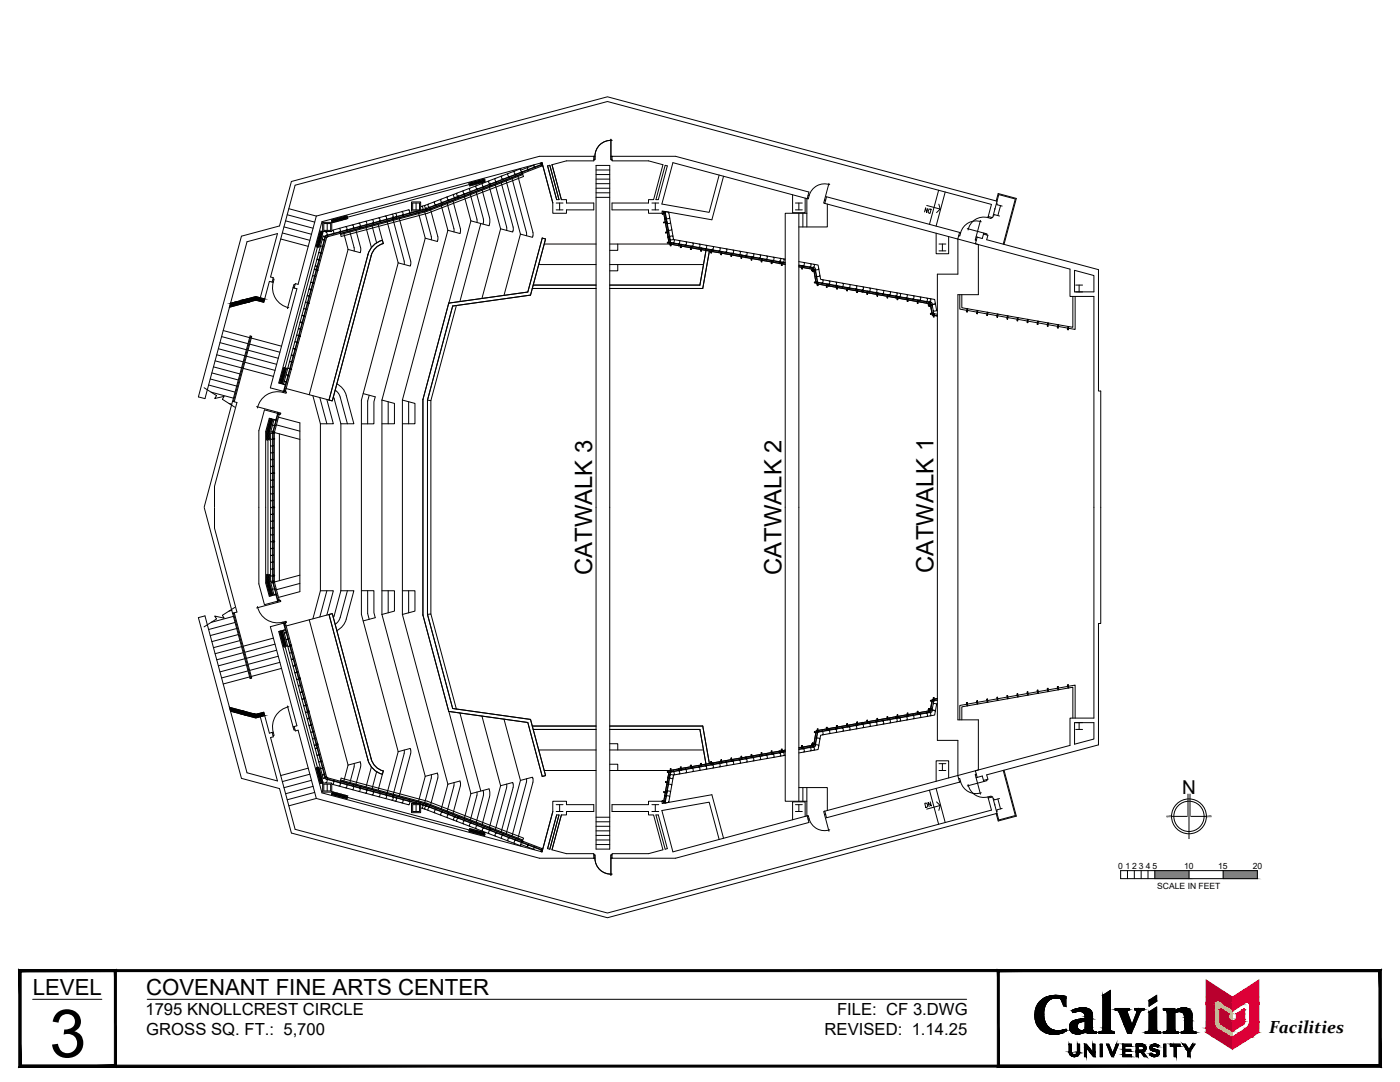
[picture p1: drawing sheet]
<svg xmlns="http://www.w3.org/2000/svg" width="279mm" height="216mm" viewBox="0 0 279 216" stroke-linecap="round" stroke-linejoin="round" font-family="sans-serif">
<defs><g id="words">
<text font-size="13.3" x="9.8" y="210.9">3</text>
<g font-size="4.8">
<text x="118.2" y="114.7" transform="rotate(-90 118.2 114.7)">CATWALK 3</text>
<text x="156" y="114.7" transform="rotate(-90 156 114.7)">CATWALK 2</text>
<text x="186.3" y="114.4" transform="rotate(-90 186.3 114.4)">CATWALK 1</text>
</g>
<g font-size="4.4">
<text x="6.5" y="198.5">LEVEL</text>
<text x="29.2" y="198.5">COVENANT FINE ARTS CENTER</text>
</g>
<g font-size="4">
<text x="183.8" y="43.7">DN</text>
<text x="183.8" y="162.3">DN</text>
</g>
<text font-size="3.8" x="235.9" y="158.5">N</text>
<text font-size="3.5" x="253.3" y="206.2">Facilities</text>
<g font-size="3.3">
<text x="29" y="202.5">1795 KNOLLCREST CIRCLE</text>
<text x="167.1" y="202.5">FILE: CF 3.DWG</text>
<text x="29.2" y="206.6">GROSS SQ. FT.: 5,700</text>
<text x="164.6" y="206.6">REVISED: 1.14.25</text>
</g>
<g font-size="1.7">
<text x="223.2" y="173.4">0</text>
<text x="224.6" y="173.5">1</text>
<text x="225.9" y="173.5">2</text>
<text x="227.3" y="173.4">3</text>
<text x="228.7" y="173.5">4</text>
<text x="230" y="173.4">5</text>
<text x="236.3" y="173.4">10</text>
<text x="243.1" y="173.4">15</text>
<text x="250" y="173.4">20</text>
<text x="231" y="177.5">SCALE IN FEET</text>
</g>
</g></defs>
<!-- layer: ZOB35-0680 - A-Ex Acc -->
<g fill="none" stroke="#000" stroke-width=".2">
<path d="M90.4 40l1.5 6.1-.1 .5-2.4-.6M92.6 39.1l1.4 5M93.8 38.6l1.4 5.1v.7M95 38.2l1.5 5.5M96.2 37.7l1.5 6-.1 1.3-3.6-.9M97.6 37.2l2.3 8.5M98.8 36.7l2.3 8.6M100 36.3l2.4 9.5-.1 .5-2.4-.6M101 35.9l2.9 10.8M102.1 35.4l3 11v.6M103.3 35l3.1 11.6-.1 .8-2.4-.7M104.3 34.8l-19.1 7.4-17.2 4.6"/>
<path d="M108.2 32.7l-23.2 8.9-20.1 5.4-7.9 29.8M118.5 31.2h.2v.7h-.2M119 33h2.7v136.4h-2.7zM119 33.9h2.7M119 34.8h2.7M119 35.7h2.7M119 36.7h2.7M119 37.6h2.7M119 38.5h2.7M119 39.4h2.7M121.9 27.8v3.4M122.1 28a3.2 3.2 0 0 0-3.4 3.2"/>
<path d="M122.1 31.2h-.2v.7h.2M161 39.6v5.7M161.3 39h.2l-.2 .7-.2-.1M164.8 39.9h-.2l-.2 .6 .2 .1M165.4 36.6l-.8 3.3M165.6 36.9a3.2 3.2 0 0 0-4.1 2.1M187.3 38l-1.8 6.8M188.6 38.3l-1.8 6.8M199.2 38.6l-.4 1.5M199.3 38.8l-.3 1.3M56 47.7l5.5 1.5M56.3 46.5l5.5 1.5"/>
<path d="M56.7 45.3l5.5 1.4M57 44.1l5.5 1.4M57.3 42.9l5.5 1.4M57.6 41.6l5.5 1.5M67.9 46.6l17.2-4.6 19.2-7.3 .2 .5-19.2 7.4-17.2 4.6zM68.6 46.4l.9 3.4M69.5 49.8l-7.8 29M69.8 46.1l.9 3.3M70.7 49.4v.7M71 45.8l1 3.6M72 49.4l-.1 1-2.4-.6M73 45.2l1.1 4.2"/>
<path d="M74.2 44.9l1 3.6M75.5 44.9l.8 3M77.2 44.1l2.3 8.4M78.4 43.8l2.3 8.3M79.5 52.5l-7.4 27.4v42.7l7.4 27.4M79.6 43.4l2.4 9.2-.1 .5-2.4-.6M80.7 52.1v.7M83.5 42.4l1.4 5.1M84.7 42.1l1.4 5.1M84.9 47.5l-8.7 32.3M85.9 41.6l1.5 5.6M86.1 47.2v.6"/>
<path d="M87.4 47.2l-.1 1-2.4-.7M88 40.9l1.4 5.1M89.2 40.4l1.4 5.2M89.4 46l-9.1 33.8M90.6 45.6v.7M94 44.1l-4.4 16.4M96 44.6l-4.2 15.6M96.5 43.7v.7M96.5 44.4l-.1 .3M99.9 45.7l-3.7 13.9M101.1 45.3v.7M103.9 46.7l-3.3 12.2"/>
<path d="M107.5 52.8h11.5M108.6 48.7h10.4M121.7 52.8h18.7M121.7 48.7h12M123.3 52.8v1.2h-1.6M123.3 48.7v1.3h-1.6M132.7 42.2l1.1 6.2 22.9 4M159.4 52.9l3.3 .6 .5 2.8 22.7 4 .4 2.3 .8 .1M159.4 42.6v117.3M160.2 42.6v2.7M161 42.6h-4.3v117.3h4.3M165.1 40.7v4.6h-5.7"/>
<path d="M191.5 46.4h.2l-.2 .7-.2-.1M191.9 58.8v2.6l22.2 3.9v-6.1M193 45.6l3.3 .9M195 47.3h-.2l-.2 .6 .2 .1M195.7 44l-.9 3.3M195.8 44.3a3.2 3.2 0 0 0-4.1 2.1M196.3 46.7v-.2l.7 .2-.1 .2M197.1 43.4a3.2 3.2 0 0 0-3.9 2.5M197.2 43.2v.2l.6 .2 .1-.2M40.7 77.4l2.5 1.5-.3 .6 1.8-.4-.3 .6 2.5 1.5M41.6 76.8l5.3 1.4M42 75.6l5.2 1.4"/>
<path d="M42.1 78.3l4.5 1.1M42.3 74.4l5.3 1.4M42.6 73.2l5.3 1.4M42.9 72l5.3 1.4M43.3 70.8l5.2 1.4M43.6 69.6l5.3 1.4M43.9 68.4l5.3 1.4M44.2 67.2l5.3 1.4M44.5 66l5.3 1.4M48.5 73.5l6.1 1.6M48.9 72.3l6 1.6M49.2 71.1l6 1.6"/>
<path d="M49.5 69.9l6 1.6M49.8 68.7l6.1 1.6M50.1 67.1l-3.5 13M50.2 67.5l6 1.6M56.5 78.1l.7 .2M57.1 77.5l8.6 2.3M62.4 79l1.5 5.6M63.8 79.3l1.4 5.3M65.2 79.7l1.3 4.9h-2.6M66.5 79.2l.2 .3M66.7 79.5l1.3 5.1M66.9 77.9a2.31 2.31 0 0 1 1 1.3l1.4 5.4"/>
<path d="M67.2 76.6l.9 .6 .8 1.2 1.7 6.2h-2.6M72.5 78.5l2.4 .7-.3 1v4.4h-2.5M73.7 78.9l-.3 1.1v4.6M76.2 79.8l2.5 .7v4.1h-2.5M76.2 79.8v42.8M80.3 79.8l2.5 .7v4.1h-2.5M80.3 79.8v42.8M45.7 80.5l.6 .2M46.4 80.1l3.5-13.1 .3 .1-3.5 13.1M54.8 86.3l5 1.4M55.2 84.8l4.6 1.2M55.3 82.5l.7 .1"/>
<path d="M55.6 83.2l4.2 1.2v33.7l-4.2 1.1M55.8 86.6v29.3M63.9 84.6v33.3M68 84.6v33.3M77.5 80.2v4.4M81.6 80.2v4.4M56 119.8l-.7 .2M59.8 114.8l-5 1.3M59.8 116.4l-4.6 1.3M63.9 117.9h2.6l-1.3 4.8M63.9 117.9l-1.5 5.6M65.2 117.9l-1.4 5.2"/>
<path d="M68 117.9h2.6l-1.7 6.1-.8 1.3-.9 .5M68 117.9l-1.3 5M69.3 117.9l-1.4 5.3a2.31 2.31 0 0 1-1 1.4M72.1 117.9h2.5v4.4l.3 1-2.4 .6M73.4 117.9v4.5l.3 1.2M76.2 117.9h2.5v4l-2.5 .7M77.5 117.9v4.4M80.3 117.9h2.5v4l-2.5 .7M81.6 117.9v4.4M46.3 121.8l-.6 .1M46.6 122.3l3.5 13.1M46.6 123l-4.5 1.2"/>
<path d="M46.7 122.3l3.5 13-.3 .1-3.5-13M46.9 121.2l-2.5 1.6 .3 .5-1.8-.4 .3 .6-2.5 1.6M46.9 124.2l-5.3 1.4M47.2 125.4l-5.2 1.4M47.6 126.6l-5.3 1.4M47.9 127.8l-5.3 1.4M48.2 129l-5.3 1.4M48.5 130.2l-5.2 1.5M48.9 131.4l-5.3 1.5M49.2 132.7l-5.3 1.4M49.5 133.9l-5.3 1.4M49.8 135.1l-5.3 1.4"/>
<path d="M54.6 127.3l-6.1 1.6M54.9 128.5l-6 1.7M55.2 129.7l-6 1.7M55.5 130.9l-6 1.7M55.9 132.2l-6.1 1.6M56.2 133.4l-6 1.6M57 125.7l7.9 29.7 20.1 5.4 23.2 8.9M57.2 124.2l-.7 .2M61.7 123.7l7.8 29M65.7 122.6l-8.6 2.3M66.7 122.9l-.2 .3M76.2 122.6l8.7 32.3"/>
<path d="M80.3 122.6l9.1 33.9M187.1 139.7l-.8 .2-.4 2.2-22.7 4-.5 2.9-3.3 .5M61.5 153.3l-5.5 1.4M61.8 154.5l-5.5 1.5M62.2 155.7l-5.5 1.5M62.5 156.9l-5.5 1.5M62.8 158.1l-5.5 1.5M63.1 159.3l-5.5 1.5M68 155.6l17.2 4.7 19.1 7.3M68.1 155.3l17.2 4.6 19.2 7.3-.2 .6-19.2-7.4-17.2-4.6zM69.5 152.7l2.4-.7 .1 1-1 3.7M69.5 152.7l-.9 3.3"/>
<path d="M70.7 152.3v.7M70.7 153l-.9 3.4M74.1 153l-1.1 4.2M75.2 154l-1 3.6M76.3 154.5l-.8 3.1M79.5 150l2.4-.7 .1 .6-2.4 9.1M79.5 150l-2.3 8.4M80.7 149.7v.6M80.7 150.3l-2.3 8.4M84.9 154.9l2.4-.6 .1 .5-1.5 6M84.9 154.9l-1.4 5.1M86.1 154.6v.7l-1.4 5.1"/>
<path d="M89.4 156.5l2.4-.7 .1 .6-1.5 6.1M89.4 156.5l-1.4 5.1M89.6 142l4.4 16.4M90.6 156.8l-1.4 5.2M90.6 156.2v.6M91.8 142.3l4.2 15.5M94 158.4l-1.4 5M95.2 158v.7l-1.4 5.1M96.2 142.9l3.7 13.9M96.4 157.7l.1 .3M96.5 158v.7M96.5 158.7l-1.5 5.6"/>
<path d="M97.7 157.7v1.3l-1.5 5.7M97.7 157.7l-.1-.3-3.6 1M99.9 156.8l2.4-.7 .1 1M99.9 156.8l-2.3 8.5M100.6 143.5l3.3 12.2M101.1 156.5v.6M101.1 157.1l-2.3 8.6M102.4 157.1l-2.4 9.1M103.9 155.7l2.4-.6 .1 .5-3.1 11.8M103.9 155.7l-2.9 10.8M105.1 155.4v.7l-3 10.9M107.5 149.6h11.5"/>
<path d="M108.6 153.7h10.4M121.7 152.5h1.6v1.2M121.7 148.4h1.6v1.2M121.7 149.6h18.7M121.7 153.7h12M156.7 150l-22.9 4.1-1.1 6.1M159.4 157.2h5.7v4.5M160.2 157.2v2.7M161 157.2v5.6M185.5 157.7l1.8 6.8M186.8 157.3l1.8 6.8M191.3 155.4l.2-.1 .2 .7-.2 .1"/>
<path d="M191.7 156a3.2 3.2 0 0 0 4.1 2.2M193.2 156.5a3.2 3.2 0 0 0 3.9 2.5M194.8 155.2l.9 3.3M194.8 154.5h-.2l.2 .7 .2-.1M196.3 155.9l-3.3 .9M196.9 155.5l.1 .3-.7 .1v-.2M197.9 159.1l-.1-.3-.6 .2v.2M214.1 143.3v-6.2l-22.2 3.9v2.6M118.5 170.6h.2v.6h-.2M118.7 171.2a3.2 3.2 0 0 0 3.4 3.2M119 168.5h2.7M119 167.6h2.7"/>
<path d="M119 166.7h2.7M119 165.8h2.7M119 164.9h2.7M119 164h2.7M119 163.1h2.7M121.9 171.2v3.5M122.1 170.6h-.2v.6h.2M161.1 162.8l.2-.1 .2 .7-.2 .1M161.5 163.4a3.2 3.2 0 0 0 4.1 2.2M164.6 162.6l.8 3.3M164.6 161.9h-.2l.2 .7 .2-.1M198.8 162.3l.4 1.5"/>
<path d="M199 162.3l.3 1.3"/>
</g>
<!-- layer: ZOB35-0680 - A-Ex Walls -->
<g fill="none" stroke="#000" stroke-width=".2">
<path d="M109.3 33.1l.4-.1 1.9 6.8h-.5zM132.7 33l.5 .1-1.8 6.7h-.5zM143.5 34.9l-2 7.5-9.4-1.7 2.2-8.2 26.8 7.1 .3-1.3-26.6-7.1h-12.7v.9h7.3l2.9 .8-1.9 6.9h-1v.7h-7.3v1.4h7.3v.7h2.7v-.5l10 1.8 2.3-8.7M158.2 38.9v3.5h2.5v-2.9M165 39.3l26.5 7.1-.4 1.3-26.5-7.1zM199.2 38.6l3.6 1-2.4 9.2M199.3 38.8l3.3 .9-2.4 9M51.9 59.4l3.5-12.8-6.1 1.6-3.3 12.2M52.8 59.7l1-3.6 .5 .2 .2-.9-.5-.1 4.9-18.3 62.3-16.7 76.7 20.5-.7 2.4 .9 .2 .9-3.3-77.8-20.8-63 16.9-2.4 8.9-7.6 2-8.6 32.1 1.3 .3 4.9-18.1M63.1 43.1l44.6-11.9h10.8v.9h-5.5l-2.8 .8 1.8 6.9h1.1v.7h5.4v1.4h-5.4v.7h-2.8v-2.1l-2.1-8-43.9 11.7-8.7 32.2 1.3 .4-.3 1.3-2.6-.7 5.3-19.8-.6-.1 .2-.9 .6 .1zM64.4 44.4h1.8v1.8h-1.8zM64.6 44.6v1.4"/>
<path d="M66 44.6v1.4M76.3 47.9l.2 .7a3.4 3.4 0 0 0-2.4 2.4l-7.8 29-.6-.2 7.7-29a4.1 4.1 0 0 1 2.9-2.9M82.1 40.3h1.8v1.8h-1.8zM82.4 40.5v1.4M83.7 40.5v1.4M106.2 57.6h12.8M106.4 56.9h12.6M140.9 50l-1.2 6.9h-18M141.6 50.1l-1.3 7.5h-18.6M186.8 46.5v4.1h2.5v-3.4M195 47.3l1 .3 .3-.9 .9 .2-.3 .9 22.3 6v24.2h.5v46.4h-.5v24.2l-22.3 6 .3 .9-.9 .2-.3-.9-1 .3-.3-1.3 18.8-5.1v-5.4h4.8v-84.1h-4.8v-5.5l-18.8-5.1zM214.5 53.9l3.8 1.1v3.2h-3.8z"/>
<path d="M89.6 60.5l15.7-2.2 2.9-10.8 .7 .2-3 11.2-15.6 2.2-5 18.8v42.7l5 18.8 15.6 2.2 3 11.2-.7 .1-2.9-10.7-15.7-2.2-5.2-19.3v-43zM52.8 81.8l2.6 .7-.3 1.3-1.4-.3-.7 2.6v30.2l.7 2.7 1.4-.4 .3 1.4-2.6 .7-1.1-4.2v-30.6zM55.1 83.8l-.7 2.5v29.8l.7 2.5M40.8 101.3l5.6 21.1 .9-.3-4.5-16.7v-4.1M40.8 101.2l5.6-21.1 .9 .2-4.5 16.7v4.2M54 125.1l2.6-.8 .3 1.4-1.3 .3 8.7 32.2 43.9 11.8 2.1-8v-2.1h2.8v.7h5.4v1.3h-5.4v.7h-1.1l-1.8 7 2.8 .7h5.5v.9h-10.8l-44.6-11.9-3.6-13.6-.6 .1-.2-.8 .6-.2zM45.8 141l-4.9-18.1-1.3 .3 8.6 32.1 7.6 2.1 2.4 8.8 63 16.9 77.8-20.8-.9-3.3-.9 .2 .7 2.4-76.7 20.6-62.3-16.7-4.9-18.3 .5-.2-.2-.9-.5 .2-1-3.5M46 142l3.3 12.2 6.1 1.6-3.5-12.8M64.4 156.2h1.8v1.9h-1.8zM64.6 156.5v1.3M66 156.5v1.3M76.3 154.5a4.1 4.1 0 0 1-2.9-2.9l-7.7-29 .6-.2 7.8 29a3.4 3.4 0 0 0 2.4 2.4l-.2 .7"/>
<path d="M106.2 144.9h12.8M106.4 145.6h12.6M121.7 144.9h18.6l1.3 7.4M121.7 145.6h18l1.2 6.9M189.3 155.2v-3.4h-2.5v4.1M200.2 153.7l2.4 9-3.3 .9M200.4 153.7l2.4 9.2-3.6 .9M214.5 144.2h3.8v3.3l-3.8 1zM82.1 160.3h1.8v1.9h-1.8zM82.4 160.6v1.3M83.7 160.6v1.3M111.1 162.6h.5l-1.9 6.8-.4-.1z"/>
<path d="M130.9 162.6h.5l1.8 6.7-.5 .1zM144.4 167.3l-2.3-8.7-10 1.7v-.4h-2.7v.7h-7.3v1.3h7.3v.7h1l1.9 7-2.9 .7h-7.3v.9h12.7l26.6-7.1-.3-1.3-26.8 7.2-2.2-8.3 9.4-1.6 2 7.4M160.7 162.9v-2.9h-2.5v3.6M164.6 161.9l26.5-7.2 .4 1.4-26.5 7.1z"/>
</g>
<!-- layer: ZOB25-0680 - A-Ex Acc -->
<path d="M54.5 55.6l.2 .1-.2 .6h-.2M54.5 56.3a4.1 4.1 0 0 0 3.1 5.1M58.5 57.4l-1.1 4.2M58.9 56.8l-.2-.1-.2 .7 .2 .1M54.3 146.1h.2l.2 .6-.2 .1M57.4 140.9l1.1 4.1M57.6 141a4.1 4.1 0 0 0-3.1 5.1M58.7 145h-.2l.2 .7 .2-.1" fill="none" stroke="#000" stroke-width=".2"/>
<!-- layer: ZOB15-0680 - S-Ex Columns -->
<g fill="none" stroke="#000" stroke-width=".2">
<path d="M64.6 44.6h1.4M64.6 46h1.4M65.3 44.6v1.4M82.4 40.5h1.3M82.4 41.9h1.3M83 40.5v1.4M111 40.5h1.4M111 41.9h1.4M111.7 40.5v1.4M130.1 40.5h1.4M130.1 41.9h1.4M130.8 40.5v1.4"/>
<path d="M158.8 40.5h1.3M158.8 41.9h1.3M159.4 40.5v1.4M187.4 48.7h1.4M187.4 50.1h1.4M188.1 48.7v1.4M214.7 56.9h1.3M214.7 58.3h1.3M215.4 56.9v1.4M64.6 157.8h1.4M64.6 156.5h1.4M65.3 156.5v1.3"/>
<path d="M187.4 153.7h1.4M187.4 152.4h1.4M188.1 152.4v1.3M214.7 145.6h1.3M214.7 144.2h1.3M215.4 144.2v1.4M82.4 161.9h1.3M82.4 160.6h1.3M83 160.6v1.3M111 161.9h1.4M111 160.6h1.4M111.7 160.6v1.3"/>
<path d="M130.1 161.9h1.4M130.1 160.6h1.4M130.8 160.6v1.3M158.8 161.9h1.3M158.8 160.6h1.3M159.4 160.6v1.3"/>
</g>
<!-- layer: ZOB25-0680 - A-Acc -->
<g fill="none" stroke="#000" stroke-width=".2">
<path d="M70.3 44.9l.2-.1 .1 .7h-.2M132.8 42.4v-.2l.7 .1-.1 .2M133.6 43.4l.1 .2-.7 .1v-.2M133.8 44.4v.1l-.6 .2v-.2M134 45.7l.1 .2-.7 .1v-.2M134.3 47.2v-.2l-.7 .2 .1 .1M134.4 47.6v.2l-.6 .1v-.2M134.4 47.8h.2l-.1 .7-.2-.1M135.5 48h.2l-.1 .7-.2-.1M136.9 48.3h.1l-.1 .6h-.1M138.2 48.5h.2l-.1 .7-.2-.1M139.5 48.7h.2l-.1 .7-.2-.1"/>
<path d="M140.9 49h.2l-.1 .6h-.2M142.2 49.2h.2l-.1 .7-.2-.1M143.6 49.5l.2-.1-.2 .7-.1-.1M144.9 49.7h.2l-.1 .6h-.2M146.3 49.9h.2l-.2 .7-.1-.1M147.6 50.2h.2l-.1 .6-.2-.1M148.9 50.4h.2l-.1 .7-.2-.1M150.3 50.6h.2l-.1 .7-.2-.1M151.6 50.9h.2l-.1 .6h-.2M153 51.1h.2l-.2 .7-.1-.1M154.3 51.4l.2-.1-.1 .7-.2-.1M155.7 51.6h.2l-.2 .6h-.1"/>
<path d="M156.3 51.7h.2l-.1 .7-.2-.1M160.4 52.4h.2l-.2 .7-.1-.1M161.7 52.7l.2-.1-.1 .7-.2-.1M162.4 52.8h.2l-.1 .6h-.2M163.4 53.6v.2l-.6 .1v-.2M163.6 54.9l.1 .2-.7 .1v-.2M164.1 55.8h.2l-.1 .7-.2-.1M165.5 56.1h.2l-.2 .6h-.1M166.8 56.3h.2l-.1 .7-.2-.1M168.1 56.6l.2-.1-.1 .7-.1-.1M169.5 56.8h.2l-.1 .7-.2-.1M170.8 57h.2l-.1 .7-.2-.1"/>
<path d="M172.2 57.3h.2l-.1 .6-.2-.1M173.5 57.5h.2l-.1 .7-.2-.1M174.9 57.7h.2l-.2 .7-.1-.1M176.2 58h.2l-.1 .6h-.2M177.6 58.2h.1l-.1 .7-.1-.1M178.9 58.5l.2-.1-.1 .7-.2-.1M179.6 58.6h.2l-.2 .6h-.1M180.9 58.8h.2l-.1 .7-.2-.1M182.3 59h.1l-.1 .7-.2-.1M183.6 59.3h.2l-.1 .6h-.2M184.9 59.5h.2l-.1 .7-.2-.1M185.6 59.6h.2l-.1 .7-.2-.1"/>
<path d="M198.5 41.8h.1M199 40.5l-.1 .3 1.1 .3M199.5 43.1l-1.1-.3-.1 .3M199.7 41l-.6 2M186.6 60.5l.1 .2-.7 .1v-.2M186.9 61.8v.2l-.6 .1v-.2M70.4 156.9h.2l-.1 .7-.2-.1M133 158.9v-.1l.7 .1-.1 .1M133.2 158v-.2l.6 .1v.2M133.4 159.9l.1 .2-.7 .1v-.2M133.4 156.6v-.2l.7 .2-.1 .1M133.7 155.1l-.1 .2 .7 .1v-.2"/>
<path d="M133.8 154.7v-.2l.6 .1v.2M134.3 154l.2-.1 .1 .7h-.2M135.4 153.8l.2-.1 .1 .7h-.2M136.8 153.6l.1-.1 .1 .7h-.1M138.1 153.4l.2-.1 .1 .6h-.2M139.4 153.1l.2-.1 .1 .7h-.2M140.8 152.9l.2-.1 .1 .7h-.2M142.1 152.6h.2l.1 .6h-.2M143.5 152.4l.1-.1 .2 .7h-.2M144.8 152.2l.2-.1 .1 .7-.2-.1M146.2 151.9l.1-.1 .2 .7h-.2M147.5 151.7l.2-.1 .1 .7h-.2"/>
<path d="M148.8 151.5l.2-.1 .1 .7-.2-.1M150.2 151.2l.2-.1 .1 .7h-.2M151.5 151l.2-.1 .1 .7h-.2M152.9 150.7h.1l.2 .6h-.2M154.2 150.5l.2-.1 .1 .7h-.2M155.6 150.3l.1-.1 .2 .7h-.2M156.2 150.2l.2-.1 .1 .6h-.2M160.3 149.4h.1l.2 .6h-.2M161.6 149.2l.2-.1 .1 .7h-.2M162.3 149.1l.2-.1 .1 .7h-.2M162.8 148.7v-.1l.6 .1v.2M163 147.4v-.2l.7 .1-.1 .2"/>
<path d="M164 146l.2-.1 .1 .7h-.2M165.4 145.8l.1-.1 .2 .7h-.2M166.7 145.5h.2l.1 .6h-.2M168.1 145.3l.1-.1 .1 .7h-.2M169.4 145.1l.2-.1 .1 .7-.2-.1M170.7 144.8l.2-.1 .1 .7h-.2M172.1 144.6l.2-.1 .1 .7h-.2M173.4 144.3h.2l.1 .6h-.2M174.8 144.1l.1-.1 .2 .7h-.2M176.1 143.9l.2-.1 .1 .7h-.2M177.5 143.6h.1l.1 .6h-.1M178.8 143.4l.2-.1 .1 .7h-.2"/>
<path d="M179.5 143.3l.1-.1 .2 .7h-.2M180.8 143h.2l.1 .6h-.2M182.1 142.8l.2-.1 .1 .7h-.1M183.5 142.6l.2-.1 .1 .7h-.2M184.8 142.3h.2l.1 .6h-.2M185.5 142.2l.2-.1 .1 .7h-.2M186 141.9v-.2l.7 .1-.1 .2M186.3 140.5v-.2l.6 .2v.1M198.3 159.3l.1 .3 1.1-.3M199.1 159.4l.6 2M198.5 160.6h.1M200 161.3l-1.1 .3 .1 .3"/>
</g>
<!-- layer: ZOB35-0680 - A-Walls -->
<g fill="none" stroke="#000" stroke-width=".2">
<path d="M76.3 47.9l.2 .7a3.4 3.4 0 0 0-2.4 2.4l-7.8 29-.6-.2 7.7-29a4.1 4.1 0 0 1 2.9-2.9M106.2 57.6h12.8M106.4 56.9h12.6M140.9 50l-1.2 6.9h-18M141.6 50.1l-1.3 7.5h-18.6M46 60.5l5.1-1.3 1.7 .5-.2 .6-1.5-.4-5.3 1.4M46 60.4l-.2 1M85.3 79.9l5-18.8 15.6-2.2 3-11.2-.7-.2-2.9 10.8-15.7 2.2-5.2 19.2v43l5.2 19.3 15.7 2.2 2.9 10.7 .7-.1-3-11.2-15.6-2.2-5-18.8M85.3 79.9h.7v42.6M85.3 79.9v42.7M91.1 61l-5.1 18.9M85.3 122.6l.7-.1 5.1 19"/>
<path d="M45.8 141l.2 1M45.8 141.1l5.3 1.4 1.5-.4 .2 .7-1.7 .5-5.1-1.4M76.3 154.5a4.1 4.1 0 0 1-2.9-2.9l-7.7-29 .6-.2 7.8 29a3.4 3.4 0 0 0 2.4 2.4l-.2 .7M106.2 144.9h12.8M106.4 145.6h12.6M121.7 144.9h18.6l1.3 7.4M121.7 145.6h18l1.2 6.9"/>
</g>
<!-- layer: ZOB35-0680 - A-Acc -->
<g fill="none" stroke="#000" stroke-width=".2">
<path d="M87.9 39.8l-1.1 .4M89.2 39.3l-1.3 .5 .2 .6 .2-.1M89.3 39.3h-.1l.2 .7 .2-.2M89.4 39.9l.2 .1zM90.4 38.8l-1.1 .5M90.6 38.8h-.2l.3 .7 .1-.1M90.7 39.5h.1zM91.1 38.6l-.5 .2M91.3 38.6h-.2l.2 .6 .2-.1M91.4 39.2l.2 .3zM91.4 39.2h.1M91.5 39.2l6.2-2.4 .1 .3-6.2 2.4z"/>
<path d="M92.3 38.1l-1.1 .4M92.5 38.1h-.2l.3 .6 .1-.1M92.6 38.7h.2zM93.6 37.6l-1.1 .4M93.8 36.6l-.1-.1-.1 .1 .2 .4-.1 .1M93.8 36.7v.3h.2v-.2M93.9 36.6v-.1h.2v.3M93.9 36.7l.1 .1M93.9 38.2l.1 .1zM94.3 36.8l-.1 .2-.1-.2M94.3 36.8l.1-.4h-.2l-.1 .1 .2 .3M94.6 36.4l-.2-.1 .2 .5-.2 .1-.1-.1"/>
<path d="M94.6 36.4v.4h.2v-.2M94.7 36.4v-.2h.1l.1 .4M94.7 36.4l.1 .2M94.9 37.1l-1.3 .5 .3 .6 .1-.1M95.1 37.1h-.2l.2 .7 .2-.1M95.2 36.3l-.3-.1 .2 .5-.1 .1-.1-.2M95.2 37.8h.1zM95.4 36.2l-.1-.1-.1 .1 .2 .3-.1 .2-.2-.1 .1-.3M95.4 36.2v.4h.2v-.2M95.5 36.2v-.2h.2v.4M95.5 36.2l.1 .2M95.7 36.1v-.1h.2v.3"/>
<path d="M95.7 36.2l.2 .1M95.9 36.3l-.1 .3-.1-.2M96.2 36.6l-1.1 .5M96.2 36l-.2-.1 .2 .5-.2 .1-.1-.2M96.2 36v.4h.2v-.2M96.3 36v-.2h.1v.4M96.3 36l.2 .3 .2-.2M96.4 36.6h-.2l.2 .7 .2-.1M96.4 37.3h.2zM96.5 35.7l.2 .1v.3zM96.7 36.1l.2 .2M96.8 36l-30.6 8.2"/>
<path d="M97.4 36.2l-1.1 .4M97.6 36.1l-.2 .1 .3 .6 .1-.1M97.7 36.8l.2 .3zM97.8 36.7h.1M97.9 36.8l6.2-2.4 .1 .2-6.3 2.4zM98.7 35.7l-1.1 .4M98.9 35.6l-.2 .1 .3 .6 .1-.1M99 36.3h.1zM100 35.2l-1.1 .4M100.3 35.8h.1zM101.3 34.7l-1.3 .5 .2 .6 .2-.1M101.5 34.7h-.2l.2 .6 .2-.1"/>
<path d="M101.5 35.3h.2zM102.5 34.2l-1.1 .4M102.7 34.2h-.2l.3 .6 .1-.1M102.8 34.8l.1 .1zM103.8 33.7l-1.1 .4M104 33.7h-.2l.3 .6 .1-.1M104.1 34.3l.2 .4zM104.2 34.4l3.9-1.5 .1 .2-3.9 1.5zM105.2 33.5l-1.3 .5M105.4 33.5h-.2l.1 .4 .2-.1M105.4 33.8l.1 .1zM106.5 33l.1 .4"/>
<path d="M106.6 33l-1.3 .4M106.6 33.4h.2zM106.7 33.3l-.1 .1M107.9 32.5l.3 .3h-.2l-.1-.3h.2l-.1 .3M108.1 32.8l.2 .3zM108.1 32.5l.1 .3M108.2 32.8h.1M61.3 59.1l-.3 1.2M61.3 59.1v-.2l.4 .1-.1 .2M61.6 57.8l-.3 1.1M61.7 57.8v-.2l.4 .1-.1 .2M61.7 59.1l.1 .1z"/>
<path d="M62.1 57.7v.2zM62.3 56.5l.1-.1-.4-.1-.3 1.3M62.4 56.4l.1 .1zM62.7 53.8l-.3 1.2M62.7 55.2l.1-.1-.4-.1-.4 1.3M62.7 53.8v-.1l.4 .1v.1M62.8 55.1v.1zM62.9 53.1l-.2 .6M62.9 53.2v-.2l.4 .1-.1 .1M63.1 53.8l.4 .2zM63.2 53.9l.2 .1-1.7 6.4h-.3zM63.2 51.8l-.3 1.2"/>
<path d="M63.3 51.8v-.1l.4 .1-.1 .1M63.3 49l-.2 .1v.1l.5 .1v.1M63.3 53.1l.1 .2zM63.3 49.1l.3-.1 .1 .1-.1 .1zM63.4 48.5h-.1v.2h.3M63.4 48.5l.2 .2M63.5 48.5h.3v.2h-.2M63.5 48.2l-.2 .1 .2 .2M63.5 48.2h.3l.1 .1-.1 .1zM63.6 48l-.2 .1 .1 .1M63.6 50.5l-.3 1.2M63.6 48l.2 .2"/>
<path d="M63.6 50.5v-.1l.4 .1-.1 .1M63.6 48.7l.2 .1-.1 .2-.5-.2 .1 .2M63.7 47.7h-.2v.2h.3M63.7 51.8v.1zM63.7 47.7l.2 .2M63.7 46.9l.4 .2-.4 .1zM63.7 47.4h.4v.2h-.2M63.9 47.9l.1 .2h-.2M63.9 47.6l.2 .2-.2 .1M63.9 47.6l-.2 .1M63.9 47.6l-.3-.2-.1 .2 .2 .1M63.9 49.2l-.3 1.2"/>
<path d="M63.9 46.7h-.1v.2h.3M63.9 46.7l.4 .3-.2 .1M64 46.6h.3v.2h-.2M64 49.2v-.2l.4 .1-.1 .2M64 50.5l.1 .1zM64.1 47.1l.1 .2-.5-.1-.1 .1 .1 .1M64.1 46.1h-.2v.2h.4M64.1 46.1l.2 .2M64.2 46.1l-8.1 30.4M64.3 46.3l.1 .1-.1 .2-.5-.2 .2 .2M64.3 47.9l-.3 1.1M64.3 47.9v-.2l.4 .1-.1 .2"/>
<path d="M64.4 49.2v.1zM64.5 47.2l-.2 .5M64.5 46.2l-.2 .1M64.5 47.2v-.1l.4 .1-.1 .1M64.7 47.9l.1 .1zM64.9 47.3h.1M64.9 47.2l.4 .2zM64.9 47.3l.3 .1-1.8 6.5-.2-.1zM65 46.3l.2-.1 .2 .7h-.2M65.2 46.9l.2 .4zM65.4 47l6.4-1.7 .1 .2-6.5 1.7zM66.2 43.9h.2v.4z"/>
<path d="M66.3 46l.2-.1 .2 .7h-.2M66.3 44.3v.2M66.5 46.6h.2zM66.7 43.9l-.2-.1 .1 .5-.1 .1-.1-.1M66.7 43.9l-.1 .3M66.9 43.9l-.2-.2 .2 .5-.2 .1-.1-.1M66.9 43.9v.3h.2v-.1M67 43.9l.1 .1M67.2 43.8l-.2-.2v.2M67.2 43.8v.2M67.2 43.8v-.2h.2v.4M67.2 43.8l.2 .2"/>
<path d="M67.4 44l-.1 .2-.1-.2M67.6 45.6l-1.1 .3M67.6 45.6l.2-.1 .2 .7h-.2M67.7 43.6l-.2-.1 .2 .5-.2 .1-.1-.1M67.7 43.6v.4h.2v-.2M67.8 43.6l.1 .2M67.8 45.5l1.3-.3 .2 .6-.2 .1M67.8 46.2l.2 .1zM68 43.6l-.2-.2v.2M68 43.6v.3h.2v-.1M68 43.4h.3l-.1 .4zM68.5 43.4l-.2-.1 .2 .5-.2 .1-.1-.1"/>
<path d="M68.5 43.4v.3M68.7 43.6v.2l-.2-.1M68.8 43.4l-.1-.2-.2 .1 .2 .3M68.8 43.4v.2M68.8 43.3v-.1h.2v.4M68.8 43.4l.2 .2M69 43.6l-.1 .2-.1-.2M69.1 43.3l.2 .2M69.2 45.9h.1zM69.2 43.5v.2l-.2-.2M69.3 43.2l-.1-.1-.1 .2M69.3 43.2v.3l.1 .1"/>
<path d="M70.3 44.9l-1.2 .3M70.5 44.8l1.3-.3 .1 .6h-.1M70.5 45.5l.1 .1zM71.8 45.2l.2 .3zM71.9 45.2l6.5-1.7 .1 .2-6.5 1.8zM72.9 44.2l-1.1 .3M72.9 44.2l.2-.1 .2 .7h-.2M73.1 44.8l.1 .1zM74.2 43.8l-1.1 .3M74.2 43.9l.2-.1 .2 .6h-.2M74.4 44.5h.2zM75.5 43.5l-1.1 .3"/>
<path d="M75.6 43.5l.1-.1 .2 .7h-.2M75.8 44.1l.1 .1zM76.9 43.1l-1.2 .3M76.9 43.2l.1-.1 .2 .6h-.2M77.1 43.8h.1zM78.2 42.8l-1.2 .3M78.2 42.8l.2-.1 .1 .7h-.2M78.4 42.7l.6-.2 .2 .7h-.2M78.4 43.4h.1M78.4 43.4l.2 .4zM78.5 43.5l6.5-1.8v.3l-6.4 1.7zM79 42.5l1.3-.3 .2 .7h-.2"/>
<path d="M79 43.2l.2 .1zM80.3 42.2l1.4-.4 .1 .7h-.2M80.4 42.9h.1zM81.7 42.5l.1 .1zM83 42.2h.1zM84.1 41.2l.2-.1 .2 .7h-.2M84.3 41.8l.1 .1zM84.8 41l-.5 .1M84.9 41h-.2l.2 .7 .2-.1M85 41.6l.2 .4zM85.1 41.6h.1M85.1 41.7l6.3-2.4 .1 .2-6.3 2.4z"/>
<path d="M85.3 40.8l-.4 .2M85.5 40.8h-.2l.3 .6 .1-.1M85.6 41.4h.1zM86.6 40.3l-1.1 .4M86.8 40.3h-.2l.3 .6 .1-.1M86.9 40.9h.1zM88.2 40.4l.1 .1zM132.4 42.3h.4zM132.5 42.4l.2-.1 .2 1.2-.2 .1zM132.6 43.6h.4zM132.7 43.7h.2l.7 3.5h-.3zM133.1 44.5l.1 .1z"/>
<path d="M133.2 47.3h.4zM133.3 45.9l.1 .1zM133.3 47.4l.3-.1 .2 1.1 1.6 .3v.3l-1.8-.3zM133.5 42.4l.1 1M133.7 47.8l.1 .1zM133.7 43.6l.1 .8M133.8 44.5l.3 1.2M134.1 45.9l.2 1.1M134.3 47.2l.1 .4M134.3 48.5l.1 .1zM134.6 47.8l.9 .2M135.5 48.7v.4z"/>
<path d="M135.6 48.8l6.5 1.1v.3l-6.6-1.2zM135.7 48l1.2 .2M136.8 48.9l.1 .1zM137 48.3l1.2 .2M138.1 49.1l.1 .1zM138.4 48.5l1.2 .2M139.5 49.4l.1 .1zM139.7 48.7l1.2 .2M140.8 49.6l.1 .1zM141.1 49l1.1 .2M142.2 49.8h.1M142.2 49.8v.5z"/>
<path d="M142.3 49.9l6.5 1.2v.3l-6.6-1.2zM142.4 49.2l1.2 .2M143.5 50.1l.1 .1zM143.8 49.4l1.1 .2M144.8 50.3l.1 .1zM145.1 49.7l1.2 .2M146.2 50.6l.1 .1zM146.5 49.9l1.1 .2M147.5 50.8l.1 .1zM147.8 50.2l1.2 .2M148.9 51h.1M148.9 51v.4z"/>
<path d="M149 51.1l6.6 1.2-.1 .2-6.6-1.1zM149.1 50.4l1.2 .2M150.2 51.3l.1 .1zM150.5 50.6l1.1 .2M151.6 51.5l.1 .1zM151.8 50.9l1.2 .2M152.9 51.7l.1 .1zM153.2 51.1l1.1 .2M154.2 52l.1 .1zM154.5 51.3l1.2 .2M155.6 52.2h.1M155.6 52.2v.4z"/>
<path d="M155.9 51.6l.4 .1M156.3 52.3l.1 .1zM156.5 51.7h.2M156.7 52.5l-1-.2v.3l1 .1M159.4 53l2.9 .5-.1 .2-2.8-.5M159.4 52.2l1 .2M160.3 53l.1 .1zM160.6 52.4l1.1 .2M161.6 53.3l.1 .1zM161.9 52.6l.5 .1M162.3 53.4h.1M162.3 53.4v.4z"/>
<path d="M162.3 53.8h.4zM162.6 52.8l.7 .1 .1 .7M162.9 55.1l.1 .1zM163.1 56.4l2.3 .4-.1 .2-2.4-.4zM163.1 56.4l-.4-2.5h-.3l.5 2.7M163.4 53.8l.2 1.1M163.7 55.1l.1 .6 .3 .1M164 56.5l.1 .1zM164.3 55.8l1.2 .2M165.4 56.7v.4zM165.5 56.8l6.6 1.2-.1 .2-6.5-1.1zM165.7 56.1l1.1 .2"/>
<path d="M166.7 57h.1zM167 56.3l1.2 .2M168.1 57.2l.1 .1zM168.3 56.5l1.2 .2M169.4 57.4l.1 .1zM169.7 56.8l1.1 .2M170.8 57.7l.1 .1zM171 57l1.2 .2M172.1 57.9h.1M172.1 57.9v.4zM172.2 58l6.6 1.2v.2l-6.6-1.1zM172.4 57.3l1.1 .2"/>
<path d="M173.5 58.1v.1zM173.7 57.5l1.2 .2M174.8 58.4l.1 .1zM175.1 57.7l1.1 .2M176.1 58.6l.1 .1zM176.4 58l1.2 .2M177.5 58.9h.1zM177.7 58.2l1.2 .2M178.8 59.1h.1M178.8 59.1v.4zM178.9 59.2l6.6 1.1v.3l-6.6-1.2zM179.1 58.4l.5 .1"/>
<path d="M179.5 59.2l.1 .1zM179.8 58.6l1.1 .2M180.8 59.4l.1 .1zM181.1 58.8l1.2 .2M182.2 59.7l.1 .1zM182.4 59l1.2 .2M183.5 59.9l.1 .1zM183.8 59.3l1.2 .2M185.1 59.5l.5 .1M185.8 59.6l.7 .2 .2 .7M191.2 47.7l4.1 1.1v10h-4.1v84.8h4.1v10l-4.1 1.1v-7h-4.1v-93h4.1zM55.8 76.3l.4 .1-.3 .1z"/>
<path d="M56 75.5l.4 .1-.3 .1zM56.1 76h-.2v.2h.4M56.1 76h.4v.1l-.2 .1M56.1 76l.2 .2M56.1 75.2l.4 .2h-.3zM56.2 75.7l-.3 .1 .2 .2M56.2 75.7l.2 .2M56.2 76.5l.2 .1M56.3 76.2l.1 .2h-.2M56.3 75.2h.4v.2h-.2M56.3 74.4l.4 .2h-.3zM56.4 75.7l.2 .1-.3 .1"/>
<path d="M56.5 75.4l.1 .2h-.2M56.5 74.4h.4v.2h-.2M56.6 74.9l.2 .2-.6-.2-.1 .2 .2 .1M56.6 78l.4 .2zM56.6 74.8l-.2-.2-.2 .1 .1 .2h.3M56.6 73.9h-.1v.2h.3M56.7 73.9l.2 .1M56.7 76.2l-.1 .5 .4 .1v-.2M56.7 74.6l.1 .2h-.2M56.7 73.6h-.2v.2h.4M56.7 73.6l.2 .2M56.7 76.2v-.1l.4 .1v.1"/>
<path d="M56.7 73.6h.4v.2h-.2M56.8 77.5v.1zM56.8 74.1l.2 .2-.6-.2v.2l.1 .1M56.9 73.8l.2 .2h-.3M57.1 76.2l.1 .1zM57.2 73.4l-.1 .1-.4-.2-.1 .2 .1 .1M57.4 75l.1-.2-.4-.1-.4 1.4M57.5 74.9v.1zM57.8 72.3l-.4 1.1M57.8 73.7v-.2l-.4-.1-.3 1.3M57.8 72.3v-.2l.4 .1-.1 .2M57.8 73.6l.4 .2z"/>
<path d="M57.9 73.7l.2 .1-1.1 4.3-.3-.1zM58.1 70.9l-.3 1.2M58.2 71l-.1-.2 .4 .1v.1M58.2 72.2v.2zM58.5 69.6l-.4 1.2M58.5 69.6v-.1l.4 .1-.1 .1M58.5 70.9l.1 .1zM58.8 68.3l-.3 1.2M58.9 68.3v-.1l.4 .1-.1 .1M58.9 69.6v.1zM59.2 67l-.3 1.2M59.2 67v-.2l.4 .1-.1 .2"/>
<path d="M59.2 68.3l.1 .1zM59.5 65.7l-.3 1.1M59.6 65.7v-.2l.4 .1-.1 .2M59.6 67l.4 .1zM59.6 67.1l.3 .1-1.7 6.4h-.3zM59.9 64.3l-.3 1.2M59.9 64.4v-.2l.4 .1-.1 .1M60 65.6v.2zM60.2 63l-.3 1.2M60.3 63v-.1l.4 .1-.1 .1M60.3 64.3v.2zM60.6 61.7l-.3 1.2"/>
<path d="M60.6 61.7v-.1l.4 .1-.1 .1M60.7 63v.1zM60.9 60.4l-.3 1.2M61 60.4v-.1l.4 .1-.1 .1M61 61.7l.1 .1zM61.4 60.4l.3 .2zM61.4 60.5l.2 .1-1.7 6.4h-.2zM184.9 60.2h.1zM185.6 60.3h.1M185.6 60.3v.4zM185.6 60.6l.5 2.3 1 .1M185.6 60.6h.1l.4 2.2 1 .2"/>
<path d="M186 60.8l.7-.1 .2 1.1M186.9 62h.2M53.4 86.2l-.2 .1 .2 .1M53.4 86.5l-.2 .1 .2 .1M53.4 86.7l-.2 .2 .2 .1M53.4 87l-.2 .1 .2 .2M53.4 87.3l-.2 .1 .2 .1M53.4 87.6l-.2 .1 .2 .1M53.4 86.5l.3-.2 .1 .1-.1 .2zM53.4 86.7l.3-.1 .1 .2h-.2M53.4 87.3l.3-.1 .1 .1-.2 .1M53.4 87.6l.3-.2 .1 .2-.1 .1z"/>
<path d="M53.4 87.8l.3-.1 .1 .1M53.4 86.8l.2 .1M53.4 87.3l.2 .1M53.4 86.2l.2 .1M53.5 85.7h-.2v.2h.4M53.5 85.7h.4v.1h-.2M53.5 85.7l.2 .1M53.6 85.4l-.3 .1 .2 .1M53.6 85.4l.2 .2M53.6 86.9h.2l-.1 .2-.3-.1 .2-.1M53.6 86.1l.2 .2h-.2M53.6 86.1l-.2 .1"/>
<path d="M53.6 86.1l-.3-.2-.1 .2 .2 .1M53.7 84.4l.3 .1-.3 .1zM53.7 85.9l.1 .1-.2 .1M53.7 84.1l.4 .2h-.3zM53.8 85.3l.2 .2-.2 .1M53.8 85.3l-.2-.2-.2 .1 .1 .2 .3-.1M53.9 85.1l.1 .1-.2 .1M53.9 85h.2v-.2l-.4 .1 .2 .1M53.9 84.1h.4v.1h-.2M54 83.8l-.2 .1 .1 .2M54 83.8h.3l.1 .1-.1 .1zM54 86.5v1"/>
<path d="M54 87.7v1.2M54 89v1.2M54 90.4v1.2M54 91.7v1.3M54 93.1v1.2M54 94.5v1.2M54 95.8v1.2M54 97.2v1.2M54 98.6v1.2M54 99.9v1.2M54 84.5l.2 .3-.6-.2v.1l.1 .1-.2 .1 .1 .2h.3M54 99.8v.1h.4v-.1"/>
<path d="M54 98.4v.2h.4v-.2M54 97v.2h.4v-.2M54 95.7v.1h.4v-.1M54 94.3v.2h.4v-.2M54 93v.1h.4v-.1M54 91.6v.1h.4v-.1M54 90.2v.2h.4v-.2M54 88.9v.1h.4v-.1M54 87.5v.2h.4v-.2M54 86.3v.2h.4v-.2M54.1 83.6h-.3l.2 .2M54.1 83.6l.2 .1"/>
<path d="M54.1 86l-.1 .2 .4 .1v-.2M54.1 84.3l.2 .1-.3 .1M54.2 83.6l-.7 2.6v30.1l.7 2.6M54.4 84.9l-.3 1.1M54.4 87.5h.1M54.4 99.8l.1 .1zM54.4 98.4l.1 .2zM54.4 97.1l.1 .1zM54.4 95.7l.1 .1zM54.4 94.4h.4zM54.4 93l.1 .1zM54.4 91.6l.1 .1z"/>
<path d="M54.4 90.3l.1 .1zM54.4 88.9l.1 .1zM54.4 87.5l.4 .1zM54.4 86.4h.4zM54.5 86.2h.1M54.5 86.2l.3 .2zM54.5 84.7l-.1 .2 .4 .1v-.2M54.5 83.6l-.2 .1M54.5 94.5h.2v6.6h-.2zM54.5 87.7h.2v6.6h-.2zM54.5 86.5h.2v1h-.2zM54.7 83.9l-.3 .8"/>
<path d="M54.7 83.9v-.2l.4 .1-.1 .2M54.8 84.8l.1 .2zM55.2 83.5v.2zM55.4 82.5l.4 .2zM55.5 82.7h.2l-.9 3.5h-.3zM53.4 116l-.2 .1 .2 .1-.2 .2 .2 .1M53.4 115.4l-.2 .2 .2 .1-.2 .2 .2 .1M53.4 114.9l-.2 .1 .2 .2-.2 .2h.2M53.4 114.6l-.2 .1 .2 .2M53.4 114.6l.2 .1M53.4 116.5l-.1 .2 .5-.1 .1 .1-.1 .1M53.6 117.1l-.2 .1 .2 .1"/>
<path d="M53.6 115.9l-.2 .1M53.6 115.3l-.2 .1M53.6 114.8l-.2 .1M53.6 115.9h.2l-.1 .2-.3-.1M53.6 115.8h.2l-.1-.2-.3 .1 .2 .1M53.6 115.3l.2 .1-.1 .1-.3-.1M53.6 115.3l.2-.1-.1-.2-.3 .1 .2 .2M53.6 114.8h.2l-.1 .2-.3-.1M53.6 116.3l.1-.2-.3 .1 .2 .1M53.6 116.3h.2v.2h-.4zM53.6 117.3l-.1 .2h.2M53.7 117.6l-.1 .1 .2 .1"/>
<path d="M53.7 117.6l.3-.2 .1 .1-.1 .1M53.7 117.6h.3M53.8 116.8h-.4v.2h.2M53.8 116.9h.1v.2h-.3M53.8 116.9l-.2 .1M53.8 117.8l-.2 .2 .2 .1M53.8 117.8l.2 .1M53.8 114.6l-.2 .1M53.8 118.4h.4l-.3 .2zM53.8 117.1h.2v.2h-.4zM53.9 118.1l-.2 .2 .5-.1 .1 .1-.1 .1M53.9 118.1l.2 .1"/>
<path d="M54 117.7l-.2 .1M54 117.7h.2l-.2 .2M54 101.3v1.2M54 102.7v1.2M54 104v1.2M54 105.4v1.2M54 106.8v1.2M54 108.1v1.2M54 109.5v1.2M54 110.8v1.3M54 112.2v1.2M54 113.6v1.2"/>
<path d="M54 114.9v1.1M54 117.9l.3 .1-.2 .2M54 113.4v.2h.4v-.2M54 112.1v.1h.4v-.1M54 110.7v.1h.4v-.1M54 109.3v.2h.4v-.2M54 108v.1h.4v-.1M54 106.6v.2h.4v-.2M54 105.2v.2h.4v-.2M54 103.9v.1h.4v-.1M54 102.5v.2h.4v-.2M54 101.1v.2h.4v-.2"/>
<path d="M54 116.1v-.1h.4v.1M54 114.8v.1h.4v-.1M54 117.9l-.2 .2M54.2 118.4l.2 .1-.1 .2M54.3 118.7h-.4v.2h.2M54.3 118.7l.2 .1M54.3 118.7l-.2 .2M54.4 113.4l.1 .2zM54.4 112.1l.1 .1zM54.4 110.7l.1 .1zM54.4 109.3l.1 .2zM54.4 108l.4 .1z"/>
<path d="M54.4 106.6l.1 .1zM54.4 105.3l.1 .1zM54.4 103.9l.1 .1zM54.4 102.5l.1 .1zM54.4 101.2l.4 .1zM54.4 116.3v-.1l-.4 .1 .4 1.3M54.4 116l.4 .1zM54.4 114.8l.4 .1zM54.4 117.7l.3 .9M54.4 116.2h.4zM54.5 108.1h.2v6.7h-.2zM54.5 101.3h.2v6.7h-.2z"/>
<path d="M54.5 114.9h.2v1.1h-.2zM54.5 116.3l.3-.1 .9 3.5-.2 .1zM54.8 117.5l.1 .1zM54.8 117.6v-.1l-.4 .1 .1 .1M55 118.5l.1 .1-.4 .1v-.1M55.1 118.8l.1 .1zM55.4 119.8h.4zM56.1 125.9l8.1 30.4M56.2 126.7l-.2 .2 .2 .1M56.2 126h-.4l.1 .2 .4-.2 .1 .1-.1 .1h-.4v.2l.1 .1 .4-.2 .1 .1-.2 .1M56.2 127l-.1 .1 .1 .2 .5-.2-.1 .2M56.3 127.3l-.2 .1 .3 .1"/>
<path d="M56.3 127.3h.3M56.3 126.5h-.3v.2h.2M56.3 126.5l.2 .1v.1h-.3M56.4 125.8l-.2 .2M56.4 126.5l-.2 .2M56.4 127.5l-.2 .2 .2 .1M56.4 126.8h.2v.2h-.4zM56.4 127.8l.4-.2v.1l-.1 .1M56.4 127.8l-.1 .2 .5-.2 .1 .2-.1 .1M56.5 127.8h.2M56.6 127.3l-.2 .2M56.6 127.3h.2v.2h-.4"/>
<path d="M56.6 128.3l-.2 .2 .2 .1M56.6 128.3l.2 .1M56.6 125.9l.1 .3M56.6 128.9h.4l-.3 .2zM56.6 124.4l.4-.1zM56.7 128.6l-.2 .1 .1 .1 .5-.1-.1 .2M56.7 124.4h.3l1.1 4.3h-.2zM56.7 126.4l.4 1.3 .4-.1-.1-.1M56.7 124.8l.1 .1zM56.8 128.1h-.4v.2h.2M56.8 128.1l-.2 .2M56.8 128.1l.2 .1-.2 .2"/>
<path d="M56.8 128.4h.2v.2h-.3M56.9 128.4l-.2 .2M57 125.8v-.1l-.4 .1 .1 .1M57 128.9l.2 .1M57.1 126.1v.2l-.4 .1v-.2M57.1 127.7l.3 1.3 .4-.1v-.1M57.1 126.1l.1 .1zM57.4 129l.4 1.3 .4-.1-.1-.1M57.5 127.5l.1 .1zM57.8 130.3l.3 1.2M57.8 128.8h.1M57.8 128.8h.4z"/>
<path d="M57.9 128.9l.3-.1 1.7 6.5h-.3zM58.1 131.7l.4 1.1M58.2 130.1l.1 .1zM58.5 131.4v.1l-.4 .2 .1-.2M58.5 133l.3 1.1M58.5 131.4l.1 .1zM58.8 132.7l.1 .2-.4 .1v-.2M58.9 134.3l.3 1.2M58.9 132.7l.1 .1zM59.2 134l.1 .2-.4 .1v-.2M59.2 134l.1 .1zM59.2 135.6l.3 1.2"/>
<path d="M59.5 135.4l.1 .1-.4 .1v-.2M59.6 136.9l.3 1.2M59.6 135.4h.4zM59.7 135.5l.2-.1 1.7 6.5h-.2zM59.9 136.7l.1 .1-.4 .1v-.1M59.9 138.2l.3 1.2M59.9 136.7l.1 .1zM60.2 138l.1 .1-.4 .1v-.1M60.3 139.6l.3 1.1M60.3 138l.1 .1zM60.6 139.3l.1 .2-.4 .1v-.2M60.6 139.3l.1 .1z"/>
<path d="M187.1 139.4l-1 .2-.5 2.2h.1l.4-2.2 1-.2M60.6 140.9l.3 1.1M60.9 140.6l.1 .2-.4 .1v-.2M61 142.2l.3 1.2M61 140.6l.1 .1zM61.3 141.9l.1 .2-.4 .1v-.2M61.3 143.5l.3 1.2M61.3 142h.4zM61.4 142.1l.3-.1 1.7 6.4-.2 .1zM61.6 143.3l.1 .1-.4 .1v-.1M61.7 144.8l.3 1.3 .4-.1-.1-.1M61.7 143.3l.1 .1z"/>
<path d="M62 144.6l.1 .1-.4 .1v-.1M62 146.1l.3 1.2M62 144.6l.1 .1zM62.4 147.5l.3 1.3 .4-.1v-.2M62.4 145.9l.1 .1zM62.7 147.2l.1 .2-.4 .1v-.2M62.7 148.8l.2 .5M62.7 147.2l.1 .1zM62.9 149.4l.3 1.2M63.1 148.6l.4-.1zM63.2 148.7l.2-.1 1.8 6.4-.3 .1zM63.2 149.2l.1 .1-.4 .1v-.1"/>
<path d="M63.3 150.8l.3 1.1M63.3 149.2l.1 .1zM63.3 154h.4l-.2 .2zM63.4 153.7l-.2 .1 .1 .1 .5-.1-.1 .2M63.4 153.7h.2M63.6 153.5h-.4v.1h.2M63.6 153.5l-.2 .2M63.6 153.5l.2 .1-.2 .1M63.6 150.5l.1 .2-.4 .1v-.2M63.6 154.5l-.2 .1 .3 .1M63.6 152.1l.3 1.1M63.6 150.5l.1 .1z"/>
<path d="M63.6 153v.2l-.5 .1 .1 .1 .4-.2 .1 .2-.1 .1M63.7 154.7l-.2 .3 .6-.2v.1l-.1 .1M63.7 154l.2 .1-.1 .1M63.8 154.3h-.4v.1h.2M63.8 154.3l-.2 .2M63.8 154.3h.2v.2h-.4M63.8 155.3l-.1 .1 .2 .1M63.9 154.5l.1 .1v.1h-.3zM63.9 155.5l-.1 .3 .5-.2 .1 .1-.2 .1M63.9 155.5l.3-.2 .1 .2-.2 .1M63.9 155.5l.2 .1M63.9 151.8l.1 .2-.4 .1v-.2"/>
<path d="M64 153.4l.3 1.2M64 151.8l.1 .1zM64 155.1l-.4-.1v.2h.2M64 155.1l-.2 .1M64 155.1h.2v.2h-.4M64 156.1l-.1 .1 .2 .1M64.2 155.9h-.4v.1h.2M64.2 155.9h.2v.2h-.4M64.2 155.9l-.2 .1M64.3 156.1l-.2 .2M64.3 156.1l.2 .1M64.3 153.2l.1 .1-.4 .1v-.2"/>
<path d="M64.3 154.7l.2 .5M64.3 153.2h.1zM64.6 154.5l.1 .1-.4 .1v-.2M64.7 154.5l.1 .1zM64.8 155.1l.1 .2-.4 .1v-.2M64.9 155.2h.1M64.9 155.2l.4-.1zM65.2 155.5h.2l-.2 .7-.2-.1M65.3 155.1v.4zM65.4 155.2l6.5 1.7-.1 .3-6.4-1.7zM66.2 158.3l30.6 8.2M66.3 158v.2"/>
<path d="M66.3 158.2l-.1 .3 .1 .1 .1-.2M66.4 158.2v.2M66.4 158.2l.1-.2 .1 .1-.2 .4 .1 .2 .2-.1v-.5l.2 .2-.2 .4 .2-.1v-.4h.2v.2M66.5 155.9h.2l-.2 .6h-.2M66.5 156.5l1.1 .3M66.5 155.8l.1 .1zM67.1 158.4l.1 .3-.2 .1-.1-.2zM67.2 158.4l.1-.2 .1 .2M67.4 158.5l.1 .3-.2 .1-.1-.2zM67.4 158.5l.1-.2 .2 .1-.2 .5 .2-.1M67.8 156.2h.2l-.2 .7-.2-.1M67.8 156.9l1.2 .3"/>
<path d="M67.9 156.1l.1 .1zM67.9 158.6v-.2h-.2v.4M67.9 158.6l-.1 .2M68 158.6v.4h-.2v-.2M68 158.6l.1-.2 .1 .3M68.2 158.7l-.2 .2 .1 .2 .2-.1-.1-.3M68.2 158.7l.1-.2 .2 .1-.2 .5 .2-.1M68.6 159v.2l.2-.1M68.7 158.8v-.2h-.2v.4M68.7 158.8l-.1 .2M68.8 158.8l.1-.1 .1 .2M68.8 158.8v.3"/>
<path d="M69 158.9l-.2 .2M69 158.9l.2-.1-.1 .5 .1 .1 .1-.2M69 158.9v.4h-.2v-.2M69.1 156.6h.2l-.2 .6h-.1M69.1 157.2l1.2 .4M69.2 156.5l.1 .1zM69.4 158.8l-.1 .1v.3M70.5 157.6l1.1 .3M70.5 156.8l.1 .1zM71.8 157.3h.1l-.1 .7-.2-.1M71.8 158l1.1 .3M71.8 157.3h.1"/>
<path d="M71.9 156.9v.4zM72 157l6.5 1.7-.1 .3-6.5-1.8zM73.1 157.6h.2l-.2 .7-.2-.1M73.1 158.3l1.1 .3M73.1 157.5l.1 .1zM74.4 158h.2l-.2 .7-.2-.1M74.4 158.7l1.1 .3M74.5 157.9v.1zM75.7 158.3l.2 .1-.2 .6-.1-.1M75.7 159l1.2 .3M75.8 158.3h.1zM77 158.7h.2l-.2 .7-.1-.1"/>
<path d="M77 159.4l1.2 .3M77.1 158.6l.1 .1zM78.3 159.1h.2l-.1 .6-.2-.1M78.4 159.7l.4 .2M78.4 159h.1M78.5 158.6v.4zM78.6 158.7l6.4 1.8v.2l-6.5-1.7zM79 159.2h.2l-.2 .7-.2-.1M79 159.9l1.2 .3M79.1 159.1l.1 .1zM80.3 159.6h.2l-.2 .7-.1-.1M80.4 159.5l.1 .1z"/>
<path d="M81.6 159.9h.2l-.1 .7-.2-.1M81.7 159.8l.1 .1zM132.6 158.7l.4 .2zM132.7 158.9h.2l-.2 1.2h-.2zM133.1 157.8l.1 .1zM133.3 155.1l.3 .1zM133.3 155.2h.3l-.7 3.6-.2-.1zM133.3 156.5l.1 .1zM133.6 153.8l1.8-.3v.2l-1.6 .3-.2 1.1h-.3zM133.6 159.1l-.1 .9M133.7 154.5v.2zM133.8 158.1l-.1 .8"/>
<path d="M134.1 156.7l-.3 1.2M134.3 155.4l-.2 1.2M134.3 153.9h.2zM134.4 154.8l-.1 .4M135.4 153.4l.1 .4zM135.5 153.4l6.6-1.1v.2l-6.5 1.2zM135.5 154.5l-.9 .1M136.8 153.5h.1zM136.9 154.2l-1.2 .2M138.1 153.2l.1 .1zM138.2 154l-1.2 .2M139.5 153h.1z"/>
<path d="M139.6 153.7l-1.2 .2M140.8 152.8h.1zM140.9 153.5l-1.2 .2M142.1 152.2l.2 .4zM142.2 152.6h.1M142.2 152.3l6.6-1.2v.2l-6.5 1.2zM142.2 153.3l-1.1 .2M143.5 152.3h.1zM143.6 153l-1.2 .2M144.8 152.1h.1zM144.9 152.8l-1.1 .2M146.2 151.8l.1 .1z"/>
<path d="M146.3 152.6l-1.2 .2M147.5 151.6h.1zM147.6 152.3l-1.1 .2M148.8 151l.2 .4zM148.9 151.4h.1M148.9 151.1l6.6-1.2 .1 .3-6.6 1.1zM149 152.1l-1.2 .2M150.2 151.1l.1 .1zM150.3 151.8l-1.2 .3M151.5 150.9h.2zM151.6 151.6l-1.1 .2M152.9 150.6l.1 .1z"/>
<path d="M153 151.4l-1.2 .2M154.2 150.4h.2zM154.3 151.1l-1.1 .2M155.5 149.8l.2 .4zM155.6 150.2h.1M155.7 150.9l-1.2 .2M156.3 150l.1 .1zM156.3 150.8l-.4 .1M156.7 149.7l-1 .2v.2l1-.1M156.7 150.7h-.2M159.4 149.2l2.8-.5 .1 .3-2.9 .5M160.3 149.3l.1 .1z"/>
<path d="M160.4 150.1l-1 .1M161.6 149.1h.1zM161.7 149.8l-1.1 .2M162.3 148.6l.1 .4zM162.3 149h.1M162.3 148.5l.4 .2zM162.4 149.7l-.5 .1M162.9 145.8l2.4-.4 .1 .3-2.3 .4zM162.9 145.8l-.5 2.7 .3 .1 .4-2.5M162.9 147.2l.1 .2zM163.4 148.9l-.1 .7-.7 .1M163.6 147.5l-.2 1.2"/>
<path d="M164 145.9h.2zM164.1 146.6l-.3 .1-.1 .6M165.3 145.3l.2 .4zM165.5 145.4l6.5-1.2 .1 .3-6.6 1.1zM165.5 146.4l-1.2 .2M166.7 145.4l.1 .1zM166.8 146.2l-1.1 .2M168.1 145.2h.1zM168.2 145.9l-1.2 .2M169.4 144.9l.1 .1zM169.5 145.7l-1.2 .2M170.8 144.7l.1 .1z"/>
<path d="M170.8 145.5l-1.1 .2M172.1 144.1l.1 .4zM172.1 144.5h.1M172.2 144.2l6.6-1.2v.3l-6.6 1.2zM172.2 145.2l-1.2 .2M173.4 144.2l.2 .1zM173.5 145l-1.1 .2M174.8 144h.1zM174.9 144.7l-1.2 .2M176.1 143.8h.1zM176.2 144.5l-1.1 .2M177.5 143.5l.1 .1z"/>
<path d="M177.6 144.3l-1.2 .2M178.8 143l.1 .3zM178.8 143.4h.1M178.9 143l6.6-1.2v.3l-6.6 1.2zM178.9 144l-1.2 .2M179.5 143.2h.1zM179.6 143.9l-.5 .1M180.8 142.9l.2 .1zM180.9 143.7l-1.1 .2M182.2 142.7h.1zM182.3 143.4l-1.2 .2M183.5 142.5h.1z"/>
<path d="M183.6 143.2l-1.2 .2M184.9 142.2l.1 .1zM185 143l-1.2 .2M185.5 141.8l.1 .4zM185.6 142.2h.1M185.6 142.8l-.5 .1M186.7 142l-.2 .7-.7 .1M186.9 140.6l-.2 1.2-.7-.1M187.1 140.4l-.2 .1M80.3 160.3l1.2 .3M83 160.2l.1 .1zM84.3 160.6l.2 .1-.2 .6-.2-.1"/>
<path d="M84.3 161.3l.5 .1M84.3 160.5l.1 .1zM84.9 161.5l.4 .2M85 160.8h.1M85.1 160.8h.1M85.1 160.9l-.2-.1-.2 .6h.2M85.1 160.4v.4zM85.2 160.5l6.3 2.4-.1 .3-6.3-2.4zM85.6 161l.1 .1zM85.7 161.1l-.1-.1-.3 .7 1.3 .4M86.8 162.2l1.1 .4M86.9 161.5l.1 .1z"/>
<path d="M87 161.6l-.1-.1-.3 .6 .2 .1M88.1 162.7l1.1 .4M88.2 161.9l.1 .2zM88.3 162.1l-.2-.1-.2 .6 .2 .1M89.3 163.2l1.1 .4M89.5 162.4v.1zM89.6 162.6l-.2-.1-.2 .6h.1M90.7 162.9l.1 .1zM90.8 163.1l-.1-.1-.3 .6 .7 .3M91.4 163.3h.1M91.5 163.3l-.2-.1-.2 .7 1.2 .4M91.5 162.9l-.1 .4z"/>
<path d="M91.6 163l6.2 2.4-.1 .2-6.2-2.4zM92.5 164.4l1.1 .4M92.6 163.7l.1 .1zM92.7 163.8l-.1-.1-.3 .6 .2 .1M93.6 165.7l.1 .2 .1-.1M93.7 165.3l.1 .2M93.8 165.5l-.2 .2M93.8 164.9l1.1 .4M93.9 164.1l.1 .1zM94 164.3l-.1-.1-.3 .6 .2 .1M94 165.6v-.2h-.2v.4M94 165.6l-.1 .2"/>
<path d="M94.1 165.6l.1-.2 .1 .3 .2-.2-.1 .6h.1l.1-.1M94.1 165.6v.4h-.2v-.2M94.3 165.7l-.2 .2 .1 .2 .2-.1-.1-.3M94.7 166v.2l.2-.1M94.8 165.8v-.2h-.2v.4M94.9 165.8v.3M95.1 165.4l1.1 .4M95.1 165.9l-.2 .4 .2-.1 .1-.5 .2 .2-.2 .4 .1 .1 .1-.2M95.1 165.9l-.1-.2-.3 .3M95.2 164.6l.1 .1zM95.3 164.8l-.2-.1-.2 .6h.2M95.6 166v-.2h-.2v.4"/>
<path d="M95.6 166l-.1 .2M95.7 166v.4h-.2v-.2M95.7 166l.1-.1 .1 .2M95.9 166.1l.1 .3-.2 .1-.1-.2zM95.9 166.1l.2-.2v.3M96.2 166.2l-.2 .3 .1 .1 .1-.2M96.2 166.2v.2M96.2 166.2l.1-.2 .1 .2M96.3 165.9l1.1 .4M96.4 166.2l-.1 .2M96.4 166.2v.4h-.1v-.2M96.4 166.2l.2-.1 .1 .2"/>
<path d="M96.5 165.1l.1 .1zM96.6 165.3l-.2-.1-.2 .6h.2M96.7 166.3l-.2 .3 .2 .1 .1-.1M96.7 166.3l.1 .3M96.9 166.2l-.2 .1M97.6 166.4l1.1 .4M97.8 165.7h.1M97.8 165.8l-.1-.1-.3 .6h.2M97.9 165.3l-.1 .4zM97.9 165.4l6.3 2.4-.1 .2-6.2-2.3zM98.9 166.8l1.1 .5M99 166.1l.1 .1z"/>
<path d="M99.1 166.3l-.1-.2-.3 .7h.2M100.2 167.3l1.1 .5M100.3 166.6l.1 .1zM100.4 166.7l-.2-.1-.2 .7h.2M101.4 167.8l1.1 .4M101.6 167.1v.1zM101.7 167.2l-.2-.1-.2 .7h.2M102.8 167.6l.1 .1zM102.9 167.7l-.1-.1-.3 .6 1.3 .5M103.9 168.5l1.3 .5M104.2 168.1h.1M104.2 168.2l-.1-.1-.3 .6 .2 .1"/>
<path d="M104.2 167.7v.4zM104.3 167.9l3.9 1.4-.1 .3-3.9-1.5zM105.3 169l1.3 .5M105.4 168.5l.1 .1zM105.5 168.7l-.2-.1-.1 .4h.2M106.6 169.1l.1 .1M106.6 169.1l-.1 .4M106.7 169v.1zM108 169.6l.1 .4-.2-.1 .1-.3 .2 .1-.3 .2M108.2 169.7h.1M108.2 169.7l-.1 .3M108.2 169.3v.4z"/>
<path d="M132.4 160.1l.3 .1z"/>
<circle cx="90.8" cy="39.6" r=".03"/>
<circle cx="92.7" cy="38.8" r=".03"/>
<circle cx="94" cy="38.3" r=".03"/>
<circle cx="95.3" cy="37.9" r=".03"/>
<circle cx="96.5" cy="37.4" r=".03"/>
<circle cx="99.1" cy="36.4" r=".03"/>
<circle cx="100.4" cy="35.9" r=".03"/>
<circle cx="101.6" cy="35.4" r=".03"/>
<circle cx="102.9" cy="34.9" r=".03"/>
<circle cx="105.5" cy="33.9" r=".03"/>
<circle cx="106.7" cy="33.5" r=".03"/>
<circle cx="61.8" cy="59.1" r=".03"/>
<circle cx="62.2" cy="57.8" r=".03"/>
<circle cx="62.5" cy="56.5" r=".03"/>
<circle cx="62.9" cy="55.2" r=".03"/>
<circle cx="63.4" cy="53.2" r=".03"/>
<circle cx="63.8" cy="51.9" r=".03"/>
<circle cx="64.1" cy="50.6" r=".03"/>
<circle cx="64.5" cy="49.3" r=".03"/>
<circle cx="64.8" cy="47.9" r=".03"/>
<circle cx="66.6" cy="46.7" r=".03"/>
<circle cx="67.9" cy="46.4" r=".03"/>
<circle cx="69.3" cy="46" r=".03"/>
<circle cx="70.6" cy="45.7" r=".03"/>
<circle cx="73.2" cy="44.9" r=".03"/>
<circle cx="74.5" cy="44.6" r=".03"/>
<circle cx="75.8" cy="44.2" r=".03"/>
<circle cx="77.2" cy="43.9" r=".03"/>
<circle cx="79.1" cy="43.4" r=".03"/>
<circle cx="80.4" cy="43" r=".03"/>
<circle cx="81.8" cy="42.7" r=".03"/>
<circle cx="83.1" cy="42.3" r=".03"/>
<circle cx="84.4" cy="41.9" r=".03"/>
<circle cx="85.7" cy="41.5" r=".03"/>
<circle cx="87" cy="41" r=".03"/>
<circle cx="88.3" cy="40.5" r=".03"/>
<circle cx="89.5" cy="40.1" r=".03"/>
<circle cx="133" cy="44.6" r=".03"/>
<circle cx="133.3" cy="45.9" r=".03"/>
<circle cx="133.6" cy="47.8" r=".03"/>
<circle cx="134.4" cy="48.6" r=".03"/>
<circle cx="136.8" cy="49" r=".03"/>
<circle cx="138.1" cy="49.3" r=".03"/>
<circle cx="139.5" cy="49.5" r=".03"/>
<circle cx="140.8" cy="49.8" r=".03"/>
<circle cx="143.5" cy="50.2" r=".03"/>
<circle cx="144.9" cy="50.5" r=".03"/>
<circle cx="146.2" cy="50.7" r=".03"/>
<circle cx="147.6" cy="50.9" r=".03"/>
<circle cx="150.2" cy="51.4" r=".03"/>
<circle cx="151.6" cy="51.7" r=".03"/>
<circle cx="152.9" cy="51.9" r=".03"/>
<circle cx="154.3" cy="52.1" r=".03"/>
<circle cx="156.3" cy="52.5" r=".03"/>
<circle cx="160.3" cy="53.2" r=".03"/>
<circle cx="161.7" cy="53.4" r=".03"/>
<circle cx="162.8" cy="55.1" r=".03"/>
<circle cx="164.1" cy="56.6" r=".03"/>
<circle cx="166.8" cy="57.1" r=".03"/>
<circle cx="168.1" cy="57.3" r=".03"/>
<circle cx="169.4" cy="57.6" r=".03"/>
<circle cx="170.8" cy="57.8" r=".03"/>
<circle cx="173.5" cy="58.3" r=".03"/>
<circle cx="174.8" cy="58.5" r=".03"/>
<circle cx="176.2" cy="58.8" r=".03"/>
<circle cx="177.5" cy="59" r=".03"/>
<circle cx="179.5" cy="59.3" r=".03"/>
<circle cx="180.9" cy="59.6" r=".03"/>
<circle cx="182.2" cy="59.8" r=".03"/>
<circle cx="56.9" cy="77.6" r=".03"/>
<circle cx="57.3" cy="76.3" r=".03"/>
<circle cx="57.6" cy="75" r=".03"/>
<circle cx="58.3" cy="72.3" r=".03"/>
<circle cx="58.7" cy="71" r=".03"/>
<circle cx="59" cy="69.7" r=".03"/>
<circle cx="59.4" cy="68.4" r=".03"/>
<circle cx="60.1" cy="65.7" r=".03"/>
<circle cx="60.4" cy="64.4" r=".03"/>
<circle cx="60.8" cy="63.1" r=".03"/>
<circle cx="61.1" cy="61.8" r=".03"/>
<circle cx="183.6" cy="60.1" r=".03"/>
<circle cx="184.9" cy="60.3" r=".03"/>
<circle cx="54.6" cy="98.5" r=".03"/>
<circle cx="54.6" cy="95.8" r=".03"/>
<circle cx="54.6" cy="93" r=".03"/>
<circle cx="54.6" cy="99.8" r=".03"/>
<circle cx="54.6" cy="90.3" r=".03"/>
<circle cx="54.6" cy="97.1" r=".03"/>
<circle cx="54.6" cy="91.7" r=".03"/>
<circle cx="54.6" cy="88.9" r=".03"/>
<circle cx="54.9" cy="84.9" r=".03"/>
<circle cx="55.3" cy="83.6" r=".03"/>
<circle cx="54.6" cy="113.5" r=".03"/>
<circle cx="54.6" cy="112.1" r=".03"/>
<circle cx="54.6" cy="109.4" r=".03"/>
<circle cx="54.6" cy="103.9" r=".03"/>
<circle cx="54.6" cy="102.6" r=".03"/>
<circle cx="54.6" cy="106.7" r=".03"/>
<circle cx="54.6" cy="110.8" r=".03"/>
<circle cx="54.6" cy="105.3" r=".03"/>
<circle cx="54.9" cy="117.5" r=".03"/>
<circle cx="55.3" cy="118.8" r=".03"/>
<circle cx="56.9" cy="124.8" r=".03"/>
<circle cx="57.3" cy="126.2" r=".03"/>
<circle cx="57.6" cy="127.5" r=".03"/>
<circle cx="58.3" cy="130.1" r=".03"/>
<circle cx="58.7" cy="131.4" r=".03"/>
<circle cx="59" cy="132.7" r=".03"/>
<circle cx="59.4" cy="134.1" r=".03"/>
<circle cx="60.1" cy="136.7" r=".03"/>
<circle cx="60.4" cy="138" r=".03"/>
<circle cx="60.8" cy="139.3" r=".03"/>
<circle cx="61.1" cy="140.6" r=".03"/>
<circle cx="61.8" cy="143.3" r=".03"/>
<circle cx="62.2" cy="144.6" r=".03"/>
<circle cx="62.5" cy="145.9" r=".03"/>
<circle cx="62.9" cy="147.2" r=".03"/>
<circle cx="63.4" cy="149.2" r=".03"/>
<circle cx="63.8" cy="150.5" r=".03"/>
<circle cx="64.1" cy="151.9" r=".03"/>
<circle cx="64.5" cy="153.2" r=".03"/>
<circle cx="64.8" cy="154.5" r=".03"/>
<circle cx="66.6" cy="155.7" r=".03"/>
<circle cx="67.9" cy="156.1" r=".03"/>
<circle cx="69.3" cy="156.4" r=".03"/>
<circle cx="70.6" cy="156.8" r=".03"/>
<circle cx="73.2" cy="157.5" r=".03"/>
<circle cx="74.5" cy="157.8" r=".03"/>
<circle cx="75.8" cy="158.2" r=".03"/>
<circle cx="77.2" cy="158.5" r=".03"/>
<circle cx="79.1" cy="159.1" r=".03"/>
<circle cx="80.4" cy="159.4" r=".03"/>
<circle cx="81.8" cy="159.8" r=".03"/>
<circle cx="133" cy="157.8" r=".03"/>
<circle cx="133.3" cy="156.5" r=".03"/>
<circle cx="133.6" cy="154.6" r=".03"/>
<circle cx="134.4" cy="153.8" r=".03"/>
<circle cx="136.8" cy="153.4" r=".03"/>
<circle cx="138.1" cy="153.1" r=".03"/>
<circle cx="139.5" cy="152.9" r=".03"/>
<circle cx="140.8" cy="152.7" r=".03"/>
<circle cx="143.5" cy="152.2" r=".03"/>
<circle cx="144.9" cy="152" r=".03"/>
<circle cx="146.2" cy="151.7" r=".03"/>
<circle cx="147.6" cy="151.5" r=".03"/>
<circle cx="150.2" cy="151" r=".03"/>
<circle cx="151.6" cy="150.8" r=".03"/>
<circle cx="152.9" cy="150.5" r=".03"/>
<circle cx="154.3" cy="150.3" r=".03"/>
<circle cx="156.3" cy="149.9" r=".03"/>
<circle cx="160.3" cy="149.2" r=".03"/>
<circle cx="161.7" cy="149" r=".03"/>
<circle cx="162.8" cy="147.3" r=".03"/>
<circle cx="164.1" cy="145.8" r=".03"/>
<circle cx="166.8" cy="145.3" r=".03"/>
<circle cx="168.1" cy="145.1" r=".03"/>
<circle cx="169.4" cy="144.9" r=".03"/>
<circle cx="170.8" cy="144.6" r=".03"/>
<circle cx="173.5" cy="144.2" r=".03"/>
<circle cx="174.8" cy="143.9" r=".03"/>
<circle cx="176.2" cy="143.7" r=".03"/>
<circle cx="177.5" cy="143.4" r=".03"/>
<circle cx="179.5" cy="143.1" r=".03"/>
<circle cx="180.9" cy="142.8" r=".03"/>
<circle cx="182.2" cy="142.6" r=".03"/>
<circle cx="183.6" cy="142.4" r=".03"/>
<circle cx="184.9" cy="142.1" r=".03"/>
<circle cx="83.1" cy="160.1" r=".03"/>
<circle cx="84.4" cy="160.5" r=".03"/>
<circle cx="85.7" cy="160.9" r=".03"/>
<circle cx="87" cy="161.4" r=".03"/>
<circle cx="88.3" cy="161.9" r=".03"/>
<circle cx="89.5" cy="162.4" r=".03"/>
<circle cx="90.8" cy="162.9" r=".03"/>
<circle cx="92.7" cy="163.6" r=".03"/>
<circle cx="94" cy="164.1" r=".03"/>
<circle cx="95.3" cy="164.6" r=".03"/>
<circle cx="96.5" cy="165.1" r=".03"/>
<circle cx="99.1" cy="166" r=".03"/>
<circle cx="100.4" cy="166.5" r=".03"/>
<circle cx="101.6" cy="167" r=".03"/>
<circle cx="102.9" cy="167.5" r=".03"/>
<circle cx="105.5" cy="168.5" r=".03"/>
<circle cx="106.7" cy="169" r=".03"/>
</g>
<!-- layer: ZOB35-0680 - A-Demo -->
<g fill="none" stroke="#000" stroke-width=".2">
<path d="M132.1 42.6l.7-.2v.2l-.6 .1zM132.5 44.3l.6-.1v.2l-.6 .1zM132.5 42.7l.3 1.5M132.8 44.4l.3 1.9M132.8 46.3l.7-.1v.2l-.7 .1zM133.1 46.4l.4 1.9M133.2 48.3l.6-.1v.2l-.6 .1zM133.5 48.4v.3h.3M133.8 48.4h.2l-.1 .7-.2-.1zM134 48.7l1.8 .4M135.9 48.7l.1 .1-.1 .6h-.1zM136 49.1l1.8 .3"/>
<path d="M137.9 49.1h.1l-.1 .7-.1-.1zM138 49.5l1.8 .3M139.9 49.5h.2l-.2 .6h-.1zM140 49.8l1.8 .3M141.9 49.8h.2l-.1 .7h-.2zM142 50.2l1.9 .3M143.9 50.2h.2l-.1 .6h-.2zM144 50.5l1.9 .4M145.9 50.5h.2l-.1 .7h-.2zM146.1 50.9l1.8 .3M148 50.9h.1l-.1 .6h-.2zM148.1 51.2l1.8 .4"/>
<path d="M150 51.2l.1 .1-.1 .6h-.1zM150.1 51.6l1.8 .3M152 51.6h.2l-.2 .7-.1-.1zM152.1 52l1.8 .3M154 51.9l.2 .1-.1 .6h-.2zM154.1 52.3l1.9 .3M156 52.3h.2l-.1 .7-.2-.1zM156.1 52.7l.6 .1M159.4 53.2l.6 .1M160 53h.2l-.1 .7-.2-.1zM160.2 53.4l1.8 .3M162.1 53.4h.1l-.1 .6h-.2z"/>
<path d="M162.1 54l.7-.1v.2l-.7 .1zM162.5 54.1l.3 2.1M162.5 56.3l.7-.1v.1l-.7 .1zM162.8 56.4l.1 .2 .2 .1M163.2 56.3l.2 .1-.2 .6h-.1zM163.3 56.7l1.6 .3M165 56.7h.2l-.1 .6h-.2zM165.1 57l1.9 .3M167 57h.2l-.1 .7-.2-.1zM167.1 57.4l1.9 .3M169 57.4h.2l-.1 .6h-.2zM169.1 57.7l1.9 .3"/>
<path d="M171 57.7h.2l-.1 .7h-.2zM171.2 58.1l1.8 .3M173.1 58.1h.1l-.1 .6h-.1zM173.2 58.4l1.8 .4M175.1 58.4l.1 .1-.1 .6h-.1zM175.2 58.8l1.8 .3M177.1 58.8h.2l-.1 .7-.2-.1zM177.2 59.2l1.8 .3M179.1 59.1l.2 .1-.1 .6h-.2zM179.2 59.5l1.9 .3M181.1 59.5h.2l-.1 .7-.2-.1zM181.2 59.9l1.9 .3"/>
<path d="M183.1 59.8l.2 .1-.1 .6h-.2zM191.5 58.8v2.9l1.4 .2M214.6 59.2v6.5l-1.4-.2M183.3 60.2l2 .4M185.3 60.2l.2 .1-.1 .6h-.2zM185.4 60.9l.6-.1 .1 .2-.7 .1 .7-.1-.1-.2-.6 .1v.2zM185.7 62.5l.6-.1v.2l-.6 .1zM185.7 61l.3 1.5M186 62.6v.3h.3M186.3 62.6h.2l-.1 .7-.2-.1zM186.5 62.9l.6 .2M193 61.6h.1l-.1 .7-.1-.1z"/>
<path d="M193.1 61.9l1.8 .4M195 61.9l.2 .1-.1 .6h-.2zM195.1 62.3l1.8 .3M197 62.3h.2l-.1 .7-.2-.1zM197.1 62.7l1.9 .3M199 62.6l.2 .1-.1 .6h-.2zM199.1 63l1.9 .3M201 63h.2l-.1 .7-.2-.1zM201.1 63.4l1.9 .3M203.1 63.4h.1l-.1 .6h-.2zM203.2 63.7l1.8 .4M205.1 63.7h.1l-.1 .7h-.1z"/>
<path d="M205.2 64.1l1.8 .3M207.1 64.1h.2l-.2 .6h-.1zM207.2 64.4l1.8 .4M209.1 64.4l.2 .1-.2 .6h-.1zM209.2 64.8l1.9 .3M211.1 64.8h.2l-.1 .7-.2-.1zM211.2 65.1l1.9 .4M213.1 65.1l.2 .1-.1 .6h-.2zM185.7 139.7l.6 .2v.1l-.6-.1zM186 140l-.3 1.4M186.2 139.2h.2l.1 .6-.2 .1zM186.3 139.5l-.3 .1v.2"/>
<path d="M187.1 139.4l-.6 .1M194.9 139.9l.2-.1 .1 .7h-.2zM196.9 139.5h.2l.1 .6h-.2zM196.9 139.8l-1.8 .3M198.9 139.1h.2l.1 .7h-.2zM199 139.5l-1.9 .3M200.9 138.8h.2l.1 .6h-.2zM201 139.1l-1.9 .3M202.9 138.4h.2l.1 .7h-.1zM203 138.7l-1.9 .4M205 138.1l.1-.1 .1 .7h-.1zM205 138.4l-1.8 .3"/>
<path d="M207 137.7h.1l.2 .6-.2 .1zM207 138l-1.8 .4M209 137.4l.1-.1 .2 .7h-.2zM209 137.7l-1.8 .3M211 137h.2l.1 .6-.2 .1zM211.1 137.3l-1.9 .3M213 136.7l.2-.1 .1 .7h-.2zM213.1 137l-1.9 .3M213.2 136.9l1.4-.2v6.6M132.2 159.7l.6 .1v.2l-.7-.1zM132.5 158l.6 .1v.2l-.6-.2zM132.8 158.2l-.3 1.6"/>
<path d="M132.8 156l.7 .1v.1l-.7-.1zM133.1 156.2l-.3 1.8M133.2 153.9l.6 .2v.1l-.6-.1zM133.5 154.2l-.4 1.8M133.7 153.4h.2l.1 .6-.2 .1zM133.8 153.7l-.3 .1v.2M135.8 153.1l.1-.1 .1 .7h-.1zM135.8 153.4l-1.8 .3M137.8 152.7h.1l.1 .6h-.1zM137.8 153l-1.8 .3M139.8 152.3h.1l.2 .7h-.2zM139.8 152.7l-1.8 .3"/>
<path d="M141.8 152h.2l.1 .6h-.2zM141.8 152.3l-1.8 .3M143.8 151.6h.2l.1 .7h-.2zM143.9 151.9l-1.9 .4M145.8 151.3l.2-.1 .1 .7h-.2zM145.9 151.6l-1.9 .3M147.8 150.9h.2l.1 .6-.1 .1zM147.9 151.2l-1.8 .4M149.9 150.6l.1-.1 .1 .7h-.1zM149.9 150.9l-1.8 .3M151.9 150.2h.1l.2 .6-.2 .1zM151.9 150.5l-1.8 .3"/>
<path d="M153.9 149.9l.2-.1 .1 .7h-.2zM153.9 150.2l-1.8 .3M155.9 149.5h.2l.1 .6h-.2zM156 149.8l-1.9 .3M156.7 149.7l-.6 .1M159.9 148.8h.2l.1 .6h-.2zM160 149.1l-.6 .1M161.9 148.4h.2l.1 .7h-.1zM162 148.7l-1.8 .4M162.1 148.2l.7 .2v.1l-.7-.1zM162.5 146l.7 .1v.2l-.7-.1zM162.8 146.2l-.3 2.1"/>
<path d="M163.1 145.5l.1-.1 .2 .7h-.2zM163.1 145.8h-.2l-.1 .3M164.9 145.2l.2-.1 .1 .7h-.2zM164.9 145.5l-1.6 .2M166.9 144.8h.2l.1 .6h-.2zM167 145.1l-1.9 .3M168.9 144.4h.2l.1 .7h-.2zM169 144.7l-1.9 .4M170.9 144.1l.2-.1 .1 .7h-.2zM171 144.4l-1.9 .3M173 143.7h.1l.1 .6-.1 .1zM173 144l-1.8 .4"/>
<path d="M175 143.4l.1-.1 .1 .7h-.1zM175 143.7l-1.8 .3M177 143h.2l.1 .6-.2 .1zM177 143.3l-1.8 .3M179 142.7l.2-.1 .1 .7h-.2zM179 143l-1.8 .3M181 142.3h.2l.1 .6h-.2zM181.1 142.6l-1.9 .3M183 142l.2-.1 .1 .7h-.2zM183.1 142.3l-1.9 .3M185.2 141.6l.2-.1 .1 .7h-.2zM185.3 141.9l-2 .3"/>
<path d="M185.4 141.4v.1l.6 .1 .1-.1-.7-.1 .7 .1-.1 .1-.6-.1zM192.9 140.2h.1l.1 .6-.1 .1zM192.9 140.5l-1.4 .3v2.8M194.9 140.2l-1.8 .3"/>
</g>
<!-- layer: ZOB15-0680 - A-Ex Acc -->
<path d="M56.4 78.3a4.1 4.1 0 0 0-5 3.1M56.5 78.1v.2l.6 .2 .1-.2M51.2 81.1l4.2 1.2M55.3 82.5l.1-.2 .6 .1v.2M56 119.8v.2l-.6 .2-.1-.2M51.4 121a4.1 4.1 0 0 0 5 3.1M55.4 120.2l-4.2 1.1M57.2 124.2l-.1-.2-.6 .1v.3" fill="none" stroke="#000" stroke-width=".2"/>
<!-- layer: ZOB35-0680 - A-Hatch -->
<g fill="#000" stroke="#000" stroke-width=".2">
<path d="M49.3 59.7l1.8-.5 1.7 .5zM51.1 59.9h1.7l-.2 .4zM46.8 60.3h2.7l-.9 .2zM45.8 141.1l2.8 .8h-2.6zM48.4 142.5h4.4v.3zM51.1 142.5l1.5-.4 .2 .4z"/>
<path d="M48.4 59.9l1.1 .4 1.6-.4zM46.8 60.3l1.6-.4 1.1 .4z"/>
<path d="M49.3 59.7l3.5 .2v-.2zM48.4 59.9l.9-.2 3.5 .2z"/>
<path d="M46 60.5h2.6l-1.8-.2zM46 60.5h2.6l-2.8 .8z"/>
<path d="M48.4 142.5l.9 .3h3.5zM49.3 142.8h3.5l-1.7 .5z"/>
<path d="M46 141.9l5.1 .6-2.5-.6zM46 141.9l5.1 .6h-2.7z"/>
</g>
<!-- layer: 0 -->
<g fill="none" stroke="#000" stroke-width=".2">
<path d="M223.6 173.7h27.3v1.6h-27.3zM225 173.7v1.6M226.4 173.7v1.6M227.7 173.7v1.6M229.1 173.7v1.6M230.5 173.7v1.6M233.8 162.9h7M237.3 162.9v3.5M237.3 173.7v1.6M244.1 173.7v1.6"/>
<circle cx="237.3" cy="162.9" r="3.5"/>
<circle cx="237.3" cy="162.9" r="3"/>
</g>
<g fill="#808080" stroke="#808080" stroke-width=".2">
<path d="M237 158.5v4.4h.6zM237 158.5h.6v4.4z"/>
<path d="M240.8 162.8v.2l.9-.2zM240.8 163l.9-.2v.2z"/>
<path d="M237.2 166.4l.2 .9v-.9zM237.2 166.4l.2 .9h-.2z"/>
<path d="M232.9 163h.9v-.2zM232.9 162.8h.9l-.9 .2z"/>
<path d="M244.1 173.7l6.8 1.6v-1.6zM244.1 173.7l6.8 1.6h-6.8z"/>
<path d="M230.5 173.7l6.8 1.6v-1.6zM230.5 173.7l6.8 1.6h-6.8z"/>
</g>
<!-- layer: A-TITL -->
<g fill="#000" stroke="#000" stroke-width=".2">
<path d="M210.5 198.6h.3zM220.1 198.6l1.5-1v1zM229.3 199.6h1.5v.2zM229.3 199.6l1.5-1v1zM210 206.4h.8zM212.5 205.5h.3zM214.1 202h.2zM214.2 210.8h.5zM214.8 210.4h.5zM214.9 206.3h.5zM216 201.9h1.9zM216 201.1h.4z"/>
<path d="M216.7 206h2.1zM220 205.7h1.7zM220.1 205.6h1.5zM229.2 205.8h1.7zM229.2 205.7h1.7zM230.3 208.4h.4zM230.8 210h.5zM229.3 201.9l1.5-1v1zM234.5 201.7h3.1zM236.2 201.1h.3z"/>
<path d="M207.5 199.9l1.5 .1 .1-.1zM207.5 199.9l1.5 .1h-1.6z"/>
<path d="M207.6 199.8h1.5zM207.5 199.9h1.6z"/>
<path d="M207.7 199.7l1.4 .1 .2-.1zM207.7 199.7l1.4 .1h-1.5z"/>
<path d="M207.8 199.6h1.5zM207.7 199.7h1.6z"/>
<path d="M208 199.5l1.3 .1 .2-.1zM207.8 199.6l.2-.1 1.3 .1z"/>
<path d="M208 199.4h1.6zM208 199.5h1.5z"/>
<path d="M208.1 199.3h1.7zM208 199.4h1.6z"/>
<path d="M208.3 199.2l1.5 .1 .2-.1zM208.1 199.3l.2-.1 1.5 .1z"/>
<path d="M208.3 199.2h1.8zM208.3 199.2h1.7z"/>
<path d="M208.4 199.2h1.9zM208.3 199.2h1.8z"/>
<path d="M208.5 199.1h2zM208.4 199.2h1.9z"/>
<path d="M208.5 199.1h2.3zM208.5 199.1h2.3z"/>
<path d="M208.5 199.1h2.3zM208.5 199.1h2z"/>
<path d="M210.8 199.1h1.9zM210.8 199.1h1.9z"/>
<path d="M210.5 198.6h.8zM210.2 198.6h1.1z"/>
<path d="M210.2 198.6h1.1zM210.2 198.6h1.1z"/>
<path d="M210.2 198.6l1.5 .1zM210 198.7h1.7z"/>
<path d="M210 198.7h1.8zM209.9 198.7h1.9z"/>
<path d="M209.9 198.7h2.3zM209.6 198.7h2.6z"/>
<path d="M209.6 198.7l2.8 .1zM209.5 198.8h2.9z"/>
<path d="M209.5 198.8h3.2zM209.2 198.8h3.5z"/>
<path d="M209.2 198.8l3.5 .1zM209.1 198.9h3.6z"/>
<path d="M209.1 198.9h3.6zM209.1 198.9h3.6z"/>
<path d="M209.1 198.9l3.6 .1zM208.8 199h3.9z"/>
<path d="M208.8 199l3.9 .1v-.1zM208.6 199.1l.2-.1 3.9 .1z"/>
<path d="M208.6 199.1h4.1zM208.5 199.1h4.2z"/>
<path d="M210.8 199.1l1.9 .1zM210.8 199.1l1.9 .1z"/>
<path d="M211.1 199.2h1.6zM211.1 199.2h1.6z"/>
<path d="M211.4 199.2l1.3 .1zM211.4 199.2l1.3 .1z"/>
<path d="M211.7 199.3l1 1.5v-1.5zM211.7 199.3l1 1.5h-.4z"/>
<path d="M220.1 198.6l1.5 6.3v-6.3zM220.1 198.6l1.5 6.3h-1.5z"/>
<path d="M229.3 199.6v.2h1.5zM229.3 199.8h1.5l-1.5 1z"/>
<path d="M3.8 212.9l271.4-.4h-271zM3.8 212.9l271.4-.4 .4 .4zM275.2 193.9v18.6l.4 .4zM275.2 193.9l.4-.4v19.4zM4.2 193.9h271l.4-.4zM3.8 193.5h271.8l-271.4 .4zM3.8 193.5l.4 19v-18.6zM3.8 193.5l.4 19-.4 .4z"/>
<path d="M3.8 212.9l19-.4h-18.6zM3.8 212.9l19-.4 .4 .4zM22.8 193.9v18.6l.4 .4zM22.8 193.9l.4-.4v19.4zM4.2 193.9h18.6l.4-.4zM3.8 193.5h19.4l-19 .4zM3.8 193.5l.4 19v-18.6zM3.8 193.5l.4 19-.4 .4z"/>
<path d="M199.4 212.5l-.4 .4 76.2-.4zM199 212.9l76.2-.4 .4 .4zM275.2 193.9v18.6l.4 .4zM275.2 193.9l.4-.4v19.4zM199.4 193.9h75.8l.4-.4zM199 193.5h76.6l-76.2 .4zM199 193.5l.4 19v-18.6zM199 193.5l.4 19-.4 .4z"/>
<path d="M206.6 201.9l1.7 .2v-.2zM206.6 201.9l1.7 .2h-1.7z"/>
<path d="M206.6 202.1l1.7 .2v-.2zM206.6 202.1l1.7 .2h-1.8z"/>
<path d="M206.5 202.3l1.8 .2v-.2zM206.5 202.3l1.8 .2h-1.8z"/>
<path d="M206.5 202.5l1.8 .1v-.1zM206.5 202.5l1.8 .1h-1.8z"/>
<path d="M206.5 202.6l1.8 .3v-.3zM206.5 202.6l1.8 .3h-1.8z"/>
<path d="M206.5 202.9l1.9 .1-.1-.1zM206.5 202.9l1.9 .1h-1.9z"/>
<path d="M206.6 201.7l1.7 .2v-.2zM206.6 201.7l1.7 .2h-1.7z"/>
<path d="M206.5 203l1.9 .2v-.2zM206.5 203l1.9 .2h-1.8z"/>
<path d="M206.6 201.5l1.7 .2 .1-.2zM206.6 201.5l1.7 .2h-1.7z"/>
<path d="M206.7 201.4h1.7zM206.7 201.4l1.7 .1z"/>
<path d="M206.6 203.2l1.8 .2v-.2zM206.6 203.2l1.8 .2h-1.8z"/>
<path d="M206.6 203.4l1.9 .2-.1-.2zM206.6 203.4l1.9 .2h-1.8z"/>
<path d="M206.7 201.2l1.7 .2v-.2zM206.7 201.2l1.7 .2h-1.7z"/>
<path d="M206.8 201.1h1.6zM206.8 201.1l1.6 .1z"/>
<path d="M206.7 203.6l1.8 .2v-.2zM206.7 203.6l1.8 .2h-1.8z"/>
<path d="M206.8 200.9l1.6 .2 .1-.2zM206.8 200.9l1.6 .2h-1.6z"/>
<path d="M206.7 203.8l1.9 .1-.1-.1zM206.7 203.8l1.9 .1h-1.9z"/>
<path d="M206.9 200.8l1.6 .1v-.1zM206.9 200.8l1.6 .1h-1.7z"/>
<path d="M206.7 203.9l2 .2-.1-.2zM206.7 203.9l2 .2h-1.9z"/>
<path d="M207 200.6l1.5 .2 .1-.2zM207 200.6l1.5 .2h-1.6z"/>
<path d="M207 200.5h1.7zM207 200.5l1.6 .1z"/>
<path d="M206.8 204.1l1.9 .1zM206.8 204.1l1.9 .1z"/>
<path d="M206.8 204.2l2 .1-.1-.1zM206.8 204.2l2 .1h-1.9z"/>
<path d="M207.2 200.3l1.5 .2 .1-.2zM207.2 200.3l1.5 .2h-1.7z"/>
<path d="M206.9 204.3l2 .2-.1-.2zM206.9 204.3l2 .2h-1.9z"/>
<path d="M207.2 200.3h1.6zM207.2 200.3h1.6z"/>
<path d="M207 204.5l1.9 .1zM207 204.5l1.9 .1z"/>
<path d="M207 204.6l2.1 .2-.2-.2zM207 204.6l2.1 .2h-2z"/>
<path d="M207.3 200.1l1.5 .2 .1-.2zM207.3 200.1l1.5 .2h-1.6z"/>
<path d="M207.4 200h1.6zM207.4 200l1.5 .1z"/>
<path d="M207.1 204.8h2zM207.1 204.8h2z"/>
<path d="M207.1 204.8l2.2 .2-.2-.2zM207.1 204.8l2.2 .2h-2z"/>
<path d="M207.3 205l2.1 .1zM207.3 205l2.1 .1z"/>
<path d="M207.4 205.1l2.1 .1zM207.4 205.1l2.1 .1z"/>
<path d="M207.4 205.2l2.4 .1-.3-.1zM207.4 205.2l2.4 .1h-2.2z"/>
<path d="M207.6 205.3h2.2zM207.6 205.3h2.2z"/>
<path d="M207.6 205.3l2.4 .2-.2-.2zM207.6 205.3l2.4 .2h-2.3z"/>
<path d="M210 206.4h.7zM210.1 206.4h.6z"/>
<path d="M207.7 205.5h2.6zM207.7 205.5h2.6z"/>
<path d="M207.8 205.5l2.6 .1zM207.8 205.5l2.6 .1z"/>
<path d="M207.9 205.6h2.7zM207.9 205.6h2.7z"/>
<path d="M207.9 205.6l3 .1zM207.9 205.6l3 .1z"/>
<path d="M208 205.7h3.2zM208 205.7h3.2z"/>
<path d="M209.8 206.3h1.3zM209.8 206.3l1 .1z"/>
<path d="M209.6 206.3h1.6zM209.6 206.3h1.5z"/>
<path d="M209.4 206.3h2zM209.4 206.3h1.8z"/>
<path d="M209.2 206.2h2.4zM209.2 206.2l2.2 .1z"/>
<path d="M209.1 206.2h2.6zM209.1 206.2h2.5z"/>
<path d="M208.8 206.1h3.1zM208.8 206.1l2.9 .1z"/>
<path d="M208.8 206.1h3.2zM208.8 206.1h3.1z"/>
<path d="M208.5 206l3.5 .1 .3-.1zM208.5 206l3.5 .1h-3.2z"/>
<path d="M208.2 205.8l4.1 .2 .3-.2zM208.2 205.8l4.1 .2h-3.8zM208.5 206h3.8zM208.5 206h3.8z"/>
<path d="M208.2 205.8h4.4zM208.2 205.8h4.4z"/>
<path d="M212.5 205.5h.3zM212.2 205.5h.6z"/>
<path d="M212.2 205.5l.6 .1zM212 205.6h.8z"/>
<path d="M212 205.6h.8zM211.6 205.6h1.2z"/>
<path d="M211.6 205.6l1.2 .1zM211.2 205.7h1.6z"/>
<path d="M211.2 205.7h1.6zM211.2 205.7h1.6z"/>
<path d="M208 205.7l4.6 .1 .2-.1zM208 205.7l4.6 .1h-4.4z"/>
<path d="M213.4 208.3l.4 1.6v-1.6zM213.4 208.3l.4 1.6h-.4z"/>
<path d="M213.4 209.9h.4zM213.4 209.9h.4z"/>
<path d="M213.4 209.9l.4 .1zM213.4 209.9l.4 .1z"/>
<path d="M213.4 210l.5 .1zM213.4 210l.5 .1z"/>
<path d="M213.4 210.1h.5zM213.4 210.1h.5z"/>
<path d="M213.4 210.1l.6 .1zM213.4 210.1l.6 .1z"/>
<path d="M213.5 210.2l.5 .1zM213.5 210.2l.5 .1z"/>
<path d="M213.5 210.3h.5zM213.5 210.3h.5z"/>
<path d="M213.5 210.3l.6 .1zM213.5 210.3l.6 .1z"/>
<path d="M213.5 210.4h.7zM213.5 210.4h.7z"/>
<path d="M214.2 210.8h.3zM214.3 210.8h.2z"/>
<path d="M213.6 210.4h.7zM213.6 210.4h.7z"/>
<path d="M213.6 210.4l.8 .1zM213.6 210.4l.8 .1z"/>
<path d="M213.6 210.5h.8zM213.6 210.5h.8z"/>
<path d="M214.1 202h.3zM214.1 202h.2z"/>
<path d="M214 201.9h.7zM214 201.9l.4 .1z"/>
<path d="M214.1 210.8h.6zM214.1 210.8h.6z"/>
<path d="M214 210.8h.9zM214 210.8h.7z"/>
<path d="M214.9 206.3h.4zM215 206.3h.3z"/>
<path d="M213.9 210.7h1zM213.9 210.7l1 .1z"/>
<path d="M213.5 204.7h1.5zM213.5 204.7h1.5z"/>
<path d="M213.5 204.7l1.5 .2v-.2zM213.5 204.7l1.5 .2h-1.5zM213.5 204.9h1.5zM213.5 204.9h1.5z"/>
<path d="M213.5 204.9l1.5 .2v-.2zM213.5 204.9l1.5 .2h-1.5z"/>
<path d="M215 210h.5zM215 210h.5z"/>
<path d="M213.5 204.5l1.5 .2v-.2zM213.5 204.5l1.5 .2h-1.5z"/>
<path d="M213.5 204.5h1.5zM213.5 204.5h1.5z"/>
<path d="M213.8 210.7h1.2zM213.8 210.7h1.1z"/>
<path d="M213.5 205.1h1.6zM213.5 205.1h1.6z"/>
<path d="M213.5 205.1l1.6 .1v-.1zM213.5 205.1l1.6 .1h-1.6z"/>
<path d="M214 201.8h1.1zM214 201.8l.7 .1z"/>
<path d="M213.6 204.4h1.5zM213.6 204.4h1.5z"/>
<path d="M213.6 204.4l1.4 .1 .1-.1zM213.6 204.4l1.4 .1h-1.5z"/>
<path d="M213.7 210.6h1.4zM213.7 210.6l1.3 .1z"/>
<path d="M213.5 205.2l1.6 .1zM213.5 205.2l1.6 .1z"/>
<path d="M213.5 205.3h1.7zM213.5 205.3h1.7z"/>
<path d="M213.6 204.3h1.5zM213.6 204.3l1.5 .1h-1.5z"/>
<path d="M213.6 204.2h1.6zM213.6 204.2l1.5 .1z"/>
<path d="M213.5 205.3l1.7 .1zM213.5 205.3l1.7 .1z"/>
<path d="M213.7 210.5h1.5zM213.7 210.5l1.4 .1z"/>
<path d="M213.7 204.2h1.5zM213.7 204.2h1.5z"/>
<path d="M213.5 205.4h1.8zM213.5 205.4h1.8z"/>
<path d="M213.6 210.5h1.6zM213.6 210.5h1.6z"/>
<path d="M214.5 210.4h.7zM214.4 210.5h.8z"/>
<path d="M213.5 205.4l1.8 .1zM213.5 205.4l1.8 .1z"/>
<path d="M214.7 210.4h.6zM214.5 210.4h.7z"/>
<path d="M213.7 204.1h1.6zM213.7 204.1l1.5 .1z"/>
<path d="M214.7 210.4h.6zM214.7 210.4h.6z"/>
<path d="M213.8 204.1h1.5zM213.8 204.1h1.5z"/>
<path d="M213.6 205.5h1.8zM213.6 205.5h1.8z"/>
<path d="M214.8 210.3h.5zM214.8 210.4h.5zM214.7 210.4h.6z"/>
<path d="M213.8 204h1.6zM213.8 204.1h1.5z"/>
<path d="M213.6 205.5h1.8zM213.6 205.5h1.8z"/>
<path d="M214.9 210.2h.5zM214.9 210.2l.4 .1h-.5z"/>
<path d="M214.9 210.2h.5zM214.9 210.2h.5z"/>
<path d="M214 201.8h1.4zM214 201.8h1.1z"/>
<path d="M215 210.1h.4zM215 210.1l.4 .1z"/>
<path d="M213.6 205.5l1.9 .1zM213.6 205.5l1.9 .1z"/>
<path d="M215 208.3l.5 1.6v-1.6zM215 208.3l.5 1.6h-.5z"/>
<path d="M215 209.9l.5 .1v-.1zM215 209.9l.5 .1h-.5z"/>
<path d="M215 210l.4 .1 .1-.1zM215 210l.4 .1h-.4z"/>
<path d="M214.7 206.3h.8zM214.7 206.3h.7z"/>
<path d="M214.7 206.3h.8zM214.7 206.3h.8z"/>
<path d="M213.6 205.6h2.1zM213.6 205.6h2.1z"/>
<path d="M213.9 204h1.7zM213.9 204h1.5h-1.6z"/>
<path d="M213.9 203.9h1.7zM213.9 203.9l1.7 .1z"/>
<path d="M214.5 206.2h1.2zM214.5 206.2l1 .1z"/>
<path d="M213.9 203.9h1.8zM213.9 203.9h1.7z"/>
<path d="M213.6 205.6h2.2zM213.6 205.6h2.2z"/>
<path d="M213.6 205.6h2.3zM213.6 205.6h2.3z"/>
<path d="M214.4 206.2h1.4zM214.4 206.2h1.3z"/>
<path d="M214.3 206.2h1.6zM214.3 206.2h1.5z"/>
<path d="M214 203.9h1.9zM213.9 203.9h1.8z"/>
<path d="M214.2 206.1h1.8zM214.2 206.1l1.7 .1z"/>
<path d="M214.1 206.1h2zM214.1 206.1h1.9z"/>
<path d="M214 206.1h2.2zM214 206.1h2.1z"/>
<path d="M214 203.8h2.2zM214 203.9h1.9z"/>
<path d="M213.9 206h2.4zM213.9 206h2.4z"/>
<path d="M213.9 206h2.4zM213.9 206l2.3 .1z"/>
<path d="M216 201.1h.5zM215.8 201.1h.7z"/>
<path d="M215.8 201.1h.8zM215.7 201.1h.9z"/>
<path d="M213.8 205.9h2.7zM213.8 205.9l2.5 .1z"/>
<path d="M214 203.8h2.6zM214 203.8h2.2z"/>
<path d="M215.7 201.1l1.1 .1zM215.4 201.2h1.4zM215.4 201.2h1.4zM215.4 201.2h1.4z"/>
<path d="M213.7 205.8h2.9zM213.7 205.8l2.8 .1z"/>
<path d="M215.4 201.2h1.6zM215.2 201.2h1.8z"/>
<path d="M216.4 208.3l1 .8-.6-.8zM216.4 208.3l1 .8h-1z"/>
<path d="M216.4 209.1l.4 1.8v-1.8zM216.4 209.1l.4 1.8h-.4z"/>
<path d="M215.2 201.2h1.8zM215.1 201.2h1.9z"/>
<path d="M215.1 201.2l2.1 .1zM214.9 201.3h2.3z"/>
<path d="M214.9 201.3h2.4zM214.7 201.3h2.6z"/>
<path d="M214.7 201.3l2.7 .1zM214.5 201.4h2.9z"/>
<path d="M216.8 209.1l1.3 .9-.7-.9zM216.8 209.1l1.3 .9h-.5z"/>
<path d="M214.5 201.4l3 .1zM214.3 201.5h3.2z"/>
<path d="M214.3 201.5h3.3zM214.2 201.5h3.4z"/>
<path d="M214.2 201.5l3.5 .1zM214 201.6h3.7z"/>
<path d="M214 201.6h3.7zM214 201.6h3.7z"/>
<path d="M214 201.6l3.8 .2-.1-.2zM214 201.6l3.8 .2h-3.8z"/>
<path d="M214 201.8h3.8zM214 201.8h3.8z"/>
<path d="M215.4 201.8h2.4zM215.4 201.8h2.4z"/>
<path d="M215.6 201.8l2.2 .1zM215.6 201.8l2.2 .1z"/>
<path d="M215.9 201.9h2zM215.9 201.9h2zM216 201.9h1.9z"/>
<path d="M216 201.9l1.9 .1zM216 201.9l1.9 .1z"/>
<path d="M216.2 202l1.7 .1zM216.2 202l1.7 .1z"/>
<path d="M216.3 202.1h1.6zM216.3 202.1h1.6z"/>
<path d="M216.3 202.1l1.7 .1-.1-.1zM216.3 202.1l1.7 .1h-1.6z"/>
<path d="M216.4 202.2h1.6zM216.4 202.2h1.6z"/>
<path d="M216.4 202.2l1.6 .1v-.1zM216.4 202.2l1.6 .1h-1.5z"/>
<path d="M216.5 202.3l1.5 .1zM216.5 202.3l1.5 .1z"/>
<path d="M216.5 205.2l1.5 .2v-.2zM216.5 205.2l1.5 .2h-1.5z"/>
<path d="M216.5 202.4l1.5 .1zM216.5 202.4l1.5 .1z"/>
<path d="M216.5 202.5l1.5 .2v-.2zM216.5 202.5l1.5 .2h-1.5z"/>
<path d="M216.5 205l1.5 .2v-.2zM216.5 205l1.5 .2h-1.5z"/>
<path d="M215.8 203.3l2.2 .1zM215.5 203.4h2.5z"/>
<path d="M215.5 203.4h2.5zM215.2 203.4h2.8z"/>
<path d="M215.2 203.4l2.8 .1zM214.9 203.5h3.1z"/>
<path d="M214.9 203.5h3.1zM214.7 203.5h3.3z"/>
<path d="M214.7 203.5l3.3 .1zM214.4 203.6h3.6z"/>
<path d="M214.4 203.6l3.6 .1v-.1zM214.2 203.7l.2-.1 3.6 .1z"/>
<path d="M214.2 203.7l3.8 .1zM214 203.8h4z"/>
<path d="M214 203.8h4zM214 203.8h4z"/>
<path d="M216.6 203.8l1.4 1.2v-1.2zM216.6 203.8l1.4 1.2h-1.5z"/>
<path d="M216.5 205.4h1.5zM216.5 205.4h1.5z"/>
<path d="M216.5 202.7l1.5 .1zM216.5 202.7l1.5 .1z"/>
<path d="M216.6 202.8l1.4 .1v-.1zM216.6 202.8l1.4 .1h-1.4z"/>
<path d="M216.6 202.9l1.4 .4v-.4zM216.6 202.9l1.4 .4h-1.4z"/>
<path d="M216.6 203.3h1.4zM216.2 203.3h1.8z"/>
<path d="M216.2 203.3h1.8zM215.8 203.3h2.2z"/>
<path d="M216.5 205.4l1.5 .1zM216.5 205.5h1.5z"/>
<path d="M216.5 205.5h1.6zM216.4 205.5h1.7z"/>
<path d="M216.4 205.5l1.7 .1zM216.3 205.6h1.8z"/>
<path d="M216.3 205.6h1.8zM216.2 205.6h1.9z"/>
<path d="M216.2 205.6h1.9zM216.1 205.6h2z"/>
<path d="M216.1 205.6h2zM216 205.6h2.1z"/>
<path d="M216 205.6h2.1zM215.9 205.6h2.2z"/>
<path d="M213.6 205.6h4.5zM213.6 205.6h4.5z"/>
<path d="M213.6 205.6l4.6 .1zM213.6 205.6l4.6 .1z"/>
<path d="M213.7 205.7h4.5zM213.7 205.7h4.5z"/>
<path d="M213.7 205.7h4.5zM213.7 205.7h4.5z"/>
<path d="M213.7 205.7l4.6 .1zM213.7 205.7l4.6 .1z"/>
<path d="M216.6 205.8h1.7zM216.6 205.8h1.7z"/>
<path d="M216.6 205.8h1.8zM216.6 205.8h1.8z"/>
<path d="M216.6 205.8l1.9 .1zM216.6 205.8l1.9 .1z"/>
<path d="M216.7 205.9h1.8zM216.7 205.9h1.8z"/>
<path d="M216.7 205.9h1.9zM216.7 205.9h1.9z"/>
<path d="M218.1 208.3l.4 1.7v-1.7zM218.1 208.3l.4 1.7h-.4z"/>
<path d="M217.6 210l.9 .9v-.9zM217.6 210l.9 .9h-.3z"/>
<path d="M216.7 205.9l2.1 .1zM216.7 205.9l2.1 .1zM216.7 206h2.1z"/>
<path d="M216.7 206h2.1zM216.7 206h2.1z"/>
<path d="M216.8 206l2 .1zM216.8 206l2 .1z"/>
<path d="M217 206.1l1.8 .1zM217 206.1l1.8 .1z"/>
<path d="M217.1 206.2h1.7zM217.1 206.2h1.7z"/>
<path d="M217.3 206.2h1.5zM217.3 206.2h1.5z"/>
<path d="M219.6 208.3l.4 2.6v-2.6zM219.6 208.3l.4 2.6h-.4z"/>
<path d="M220.8 208.3l1.2 1.9-.7-1.9zM220.8 208.3l1.2 1.9h-.4z"/>
<path d="M220.1 204.9l1.5 .2v-.2zM220.1 204.9l1.5 .2h-1.5z"/>
<path d="M220.1 205.1l1.5 .5v-.5zM220.1 205.1l1.5 .5h-1.5zM220.1 205.6h1.5zM220.1 205.6h1.5z"/>
<path d="M220.1 205.6h1.5zM220.1 205.6h1.5zM220.1 205.6h1.5z"/>
<path d="M220.1 205.6l1.5 .1zM220.1 205.6l1.5 .1z"/>
<path d="M220.1 205.7h1.5zM220.1 205.7h1.5z"/>
<path d="M220.1 205.7h1.5zM220.1 205.7h1.5zM220.1 205.7h1.5zM220.1 205.7h1.5z"/>
<path d="M220.1 205.7h1.5zM220.1 205.7h1.5z"/>
<path d="M220 205.7h1.7zM220 205.7h1.7z"/>
<path d="M220 205.7h1.7zM220 205.7h1.7zM220 205.7h1.7z"/>
<path d="M220 205.7h1.7zM220 205.7h1.7zM220 205.7h1.7zM220 205.7h1.7z"/>
<path d="M220 205.7l1.7 .1zM220 205.8h1.7z"/>
<path d="M220 205.8h1.7zM220 205.8h1.7z"/>
<path d="M220 205.8h1.7zM220 205.8h1.7z"/>
<path d="M220 205.8h1.8zM220 205.8h1.8z"/>
<path d="M220 205.8l2.4 .2-.6-.2zM219.3 206l.7-.2 2.4 .2z"/>
<path d="M219.3 206l3.1 .2v-.2zM219.3 206l3.1 .2h-3.1z"/>
<path d="M221.6 210.2l.6 .7 .3-.7zM221.6 210.2l.6 .7h-.3z"/>
<path d="M222.8 208.3l-.3 1.9 .7-1.9zM222.8 208.3l-.3 1.9h-.5z"/>
<path d="M224 208.8l.5 .6v-.6zM224 208.8l.5 .6h-.5z"/>
<path d="M224 209.8l.5 .6v-.6zM224 209.8l.5 .6h-.5z"/>
<path d="M223.1 201.6h1.8zM223.1 201.6h1.8z"/>
<path d="M223.1 201.6l1.8 .1zM223.1 201.6l1.8 .1z"/>
<path d="M223.1 201.7h1.8zM223.1 201.7h1.8z"/>
<path d="M223.2 201.7h1.7zM223.2 201.7h1.7z"/>
<path d="M223.2 201.7l1.7 .1zM223.2 201.7l1.7 .1z"/>
<path d="M223 201.6h1.9zM223 201.6h1.9z"/>
<path d="M223.3 201.8h1.6zM223.3 201.8h1.6z"/>
<path d="M223.3 201.8l1.6 .1zM223.3 201.8l1.6 .1z"/>
<path d="M223.3 201.9l2.6 2.6-1-2.6zM223.3 201.9l2.6 2.6h-1.5z"/>
<path d="M222.5 201.2l2.9 .3v-.3zM222.5 201.2l2.9 .3h-2.9z"/>
<path d="M222.5 201.5l2.4 .1 .5-.1zM222.5 201.5l2.4 .1h-1.9z"/>
<path d="M224 209.4l1.7 .4v-.4zM224 209.4l1.7 .4h-1.7z"/>
<path d="M224 208.3l1.8 .5v-.5zM224 208.3l1.8 .5h-1.8z"/>
<path d="M224 210.4l1.8 .5v-.5zM224 210.4l1.8 .5h-1.8z"/>
<path d="M224.4 204.5l1.4 1.7 .7-1.7zM224.4 204.5l1.4 1.7h-.8z"/>
<path d="M226.7 208.8l.5 .8v-.8zM226.7 208.8l.5 .8h-.5z"/>
<path d="M226.7 210l.5 .9v-.9zM226.7 210l.5 .9h-.5z"/>
<path d="M226.9 201.9l-.4 2.6 1.1-2.6zM226.9 201.9l-.4 2.6h-.6z"/>
<path d="M226.9 201.8h.7zM226.9 201.8l.7 .1z"/>
<path d="M227 201.8h.6zM227 201.8h.6z"/>
<path d="M227 201.7h.7zM227 201.7l.6 .1z"/>
<path d="M227 201.7h.7zM227 201.7h.7z"/>
<path d="M227 201.7h.8zM227 201.7h.7z"/>
<path d="M227 201.6h.8zM227 201.6l.8 .1z"/>
<path d="M227 201.6h.8zM227 201.6h.8z"/>
<path d="M226.7 208.3l1.3 .1zM226.7 208.3l1.3 .1z"/>
<path d="M226.7 208.4h1.5zM226.7 208.4h1.5z"/>
<path d="M226.7 209.9l1.5 .1zM226.7 209.9l1.5 .1z"/>
<path d="M226.7 208.4l1.6 .1zM226.7 208.4l1.6 .1z"/>
<path d="M227.7 210l1.1 .9-.6-.9zM227.7 210l1.1 .9h-.5z"/>
<path d="M226.7 209.8h1.6zM226.7 209.8l1.5 .1z"/>
<path d="M226.7 208.5l1.7 .1zM226.7 208.5l1.7 .1z"/>
<path d="M226.4 201.2l2 .3v-.3zM226.4 201.2l2 .3h-2z"/>
<path d="M226.4 201.5l1.4 .1 .6-.1zM226.4 201.5l1.4 .1z"/>
<path d="M226.7 209.8h1.7zM226.7 209.8h1.6z"/>
<path d="M226.7 208.6l1.8 .1zM226.7 208.6l1.8 .1h-1.8z"/>
<path d="M226.7 209.6l1.7 .2 .1-.2zM226.7 209.6l1.7 .2h-1.7z"/>
<path d="M226.7 208.7l1.9 .1-.1-.1zM226.7 208.7l1.9 .1h-1.9z"/>
<path d="M226.7 209.6h1.9zM226.7 209.6h1.8z"/>
<path d="M228 209.6h.6zM227.9 209.6h.7z"/>
<path d="M227.9 209.6h.7zM227.2 209.6h1.4z"/>
<path d="M228 209.5h.6zM228 209.6h.6z"/>
<path d="M227.9 208.8h.7zM227.9 208.8h.7z"/>
<path d="M228.1 209.5h.5zM228 209.5h.6z"/>
<path d="M228 208.8h.6zM228 208.8h.6z"/>
<path d="M228 208.8h.6zM228 208.8h.6z"/>
<path d="M228.1 209.5h.5zM228.1 209.5h.5z"/>
<path d="M228.1 208.8l.6 .1zM228.1 208.8l.6 .1z"/>
<path d="M228.2 209.4h.4zM228.2 209.4l.4 .1z"/>
<path d="M228.1 208.9h.6zM228.1 208.9h.6z"/>
<path d="M228.2 209.4h.5zM228.2 209.4h.5z"/>
<path d="M228.2 209.4h.5zM228.2 209.4h.4z"/>
<path d="M228.2 208.9h.5zM228.2 208.9h.5z"/>
<path d="M228.2 208.9l.5 .1zM228.2 208.9l.5 .1z"/>
<path d="M228.2 209l.5 .1zM228.2 209l.5 .1z"/>
<path d="M228.2 209.3h.5zM228.2 209.3l.5 .1z"/>
<path d="M228.3 209.1h.4zM228.3 209.1h.4z"/>
<path d="M228.3 209.1h.4zM228.3 209.1h.4z"/>
<path d="M228.3 209.1l.4 .1zM228.3 209.1l.4 .1z"/>
<path d="M228.3 209.2h.4zM228.3 209.2h.4z"/>
<path d="M228.3 209.2h.4zM228.3 209.2l.4 .1z"/>
<path d="M229.7 210.2l.2 .1zM229.7 210.2l.2 .1h-.3z"/>
<path d="M229.6 210.3l.5 .1zM229.6 210.3l.5 .1h-.6z"/>
<path d="M229.5 208.9l.5 .1zM229.5 208.9l.5 .1z"/>
<path d="M229.5 209h.5zM229.5 209h.5z"/>
<path d="M229.5 209l.5 .1zM229.5 209l.5 .1z"/>
<path d="M229.5 209.1h.5zM229.5 209.1h.5z"/>
<path d="M229.5 209.1h.5zM229.5 209.1h.5z"/>
<path d="M229.5 209.1h.5zM229.5 209.1h.5z"/>
<path d="M229.5 208.9h.5zM229.5 208.9h.5z"/>
<path d="M229.5 209.1l.5 .1zM229.5 209.1l.5 .1z"/>
<path d="M229.6 208.9h.4zM229.6 208.9h.4z"/>
<path d="M229.6 208.9h.4zM229.6 208.9h.4z"/>
<path d="M229.5 209.2h.6zM229.5 209.2h.6z"/>
<path d="M229.5 209.2h.6zM229.5 209.2h.6z"/>
<path d="M229.5 210.4h.8zM229.5 210.4h.8zM229.5 210.4h.8zM229.5 210.4h.8z"/>
<path d="M229.6 208.8h.5zM229.6 208.8l.4 .1z"/>
<path d="M229.6 209.2l.5 .1zM229.6 209.2l.5 .1z"/>
<path d="M229.6 208.8h.5zM229.6 208.8h.5z"/>
<path d="M229.6 209.3h.6zM229.6 209.3h.6z"/>
<path d="M229.6 208.8h.6zM229.6 208.8h.6z"/>
<path d="M229.6 208.8h.6zM229.6 208.8h.5z"/>
<path d="M229.6 209.3h.6zM229.6 209.3h.6z"/>
<path d="M229.6 208.7h.6zM229.6 208.7l.6 .1z"/>
<path d="M229.6 209.3h.7zM229.6 209.3h.7z"/>
<path d="M229.5 210.4l.9 .1zM229.5 210.4l.9 .1z"/>
<path d="M229.6 209.3h.9zM229.6 209.3h.9z"/>
<path d="M229.6 208.7h.8zM229.6 208.7h.6z"/>
<path d="M229.5 210.5h1zM229.5 210.5h1z"/>
<path d="M230.4 208.3l.3 .1zM230.3 208.4h.4zM230.3 208.4h.4z"/>
<path d="M229.6 209.3l1.1 .1zM229.6 209.3l1.1 .1z"/>
<path d="M230.2 210.8h.4zM230.2 210.8h.4z"/>
<path d="M230.2 210.8h.4zM230.2 210.8l.2 .1z"/>
<path d="M230.3 208.4h.6zM230 208.4h.9z"/>
<path d="M229.6 209.4h1.1zM229.6 209.4h1.1z"/>
<path d="M229.6 209.4l1.3 .1zM229.6 209.4l1.3 .1z"/>
<path d="M230 210.8h.8zM230 210.8h.6z"/>
<path d="M230 210.8h.8zM230 210.8h.8z"/>
<path d="M229.3 201.9l1.5 3.7v-3.7zM229.3 201.9l1.5 3.7h-1.5z"/>
<path d="M229.3 205.6h1.5zM229.3 205.6h1.5z"/>
<path d="M229.3 205.6h1.5zM229.3 205.6h1.5z"/>
<path d="M229.3 205.6h1.5zM229.3 205.6h1.5z"/>
<path d="M229.3 205.6h1.6zM229.3 205.6h1.6z"/>
<path d="M229.3 205.6l1.6 .1zM229.3 205.6l1.6 .1z"/>
<path d="M229.3 205.7h1.6zM229.3 205.7h1.6z"/>
<path d="M229.3 205.7h1.6zM229.3 205.7h1.6z"/>
<path d="M229.3 205.7h1.6zM229.3 205.7h1.6z"/>
<path d="M229.3 205.7h1.6zM229.3 205.7h1.6zM229.3 205.7h1.6zM229.3 205.7h1.6z"/>
<path d="M229.3 205.7h1.6zM229.3 205.7h1.6zM229.2 205.7h1.7z"/>
<path d="M230 208.4h.9zM230 208.4h.9z"/>
<path d="M230 208.4l1.1 .1zM229.9 208.5h1.2z"/>
<path d="M229.2 205.7l1.7 .1zM229.2 205.7l1.7 .1zM229.2 205.8h1.7z"/>
<path d="M229.2 205.8h1.8zM229.2 205.8h1.8z"/>
<path d="M229.7 209.5h1.3zM229.7 209.5h1.3z"/>
<path d="M229.8 210.7h1.1zM229.8 210.7h1.2z"/>
<path d="M229.8 210.7h1.1zM229.8 210.7l1 .1z"/>
<path d="M229.7 209.5l1.4 .1zM229.7 209.5l1.4 .1z"/>
<path d="M229.2 205.8h1.8zM229.2 205.8h1.8z"/>
<path d="M229.2 205.8l2.4 .2-.6-.2zM228.5 206l.7-.2 2.4 .2z"/>
<path d="M230.9 208.9l.1 .1zM230.9 208.9h.2z"/>
<path d="M229.8 209.6h1.3zM229.8 209.6h1.3z"/>
<path d="M229.9 208.5h1.2zM229.8 208.5h1.3z"/>
<path d="M229.8 209.6h1.4zM229.8 209.6h1.4z"/>
<path d="M229.8 208.5l1.4 .1zM229.7 208.6h1.5z"/>
<path d="M229.6 210.6l1.4 .1 .1-.1zM229.6 210.6l1.4 .1h-1.2z"/>
<path d="M230.7 208.8h.5zM230.7 208.8l.4 .1z"/>
<path d="M229.9 209.6h1.3zM229.9 209.6h1.3z"/>
<path d="M230 209.6l1.2 .1zM230 209.6l1.2 .1z"/>
<path d="M230.6 208.8h.6zM230.6 208.8h.6z"/>
<path d="M230 209.7h1.2zM230 209.7h1.2z"/>
<path d="M230.4 208.7h.8zM230.4 208.7h.8z"/>
<path d="M230.5 208.7h.7zM230.5 208.7l.7 .1z"/>
<path d="M229.7 208.6h1.6zM229.7 208.6h1.6z"/>
<path d="M229.5 210.5l1.6 .1 .1-.1zM229.5 210.5l1.6 .1zM229.6 210.6h1.5zM229.6 210.6h1.5z"/>
<path d="M230.6 210.5h.6zM230.5 210.5h.7z"/>
<path d="M229.7 208.7h1.5zM229.7 208.7h1.5h-1.6z"/>
<path d="M230.3 209.7l1 .1zM230.3 209.7l1 .1z"/>
<path d="M230.4 209.8h.9zM230.4 209.8h.9z"/>
<path d="M230.7 210.4h.6zM230.6 210.5h.6z"/>
<path d="M229.7 208.6h1.6zM229.7 208.7h1.5z"/>
<path d="M230.7 210.4h.6zM230.7 210.4h.6z"/>
<path d="M230.7 210.4h.6zM230.7 210.4h.6z"/>
<path d="M230.8 210.4h.5zM230.7 210.4h.6z"/>
<path d="M230.7 209.8l.6 .1zM230.7 209.8l.6 .1z"/>
<path d="M230.7 209.9h.6zM230.7 209.9h.6z"/>
<path d="M230.8 210.3h.5zM230.8 210.3l.5 .1z"/>
<path d="M230.7 209.9h.6zM230.7 209.9h.6z"/>
<path d="M230.8 210.3h.5zM230.8 210.3h.5z"/>
<path d="M230.8 209.9l.5 .1zM230.8 209.9l.5 .1zM230.8 210h.5z"/>
<path d="M230.9 210.3h.4zM230.9 210.3h.4z"/>
<path d="M230.8 210h.6zM230.8 210h.6z"/>
<path d="M230.9 210.2h.4zM230.9 210.2l.4 .1z"/>
<path d="M230.9 210l.5 .1zM230.9 210l.5 .1z"/>
<path d="M230.9 210.1h.5zM230.9 210.1h.5z"/>
<path d="M230.9 210.1l.5 .1zM230.9 210.1l.5 .1z"/>
<path d="M230.9 210.2h.5zM230.9 210.2h.5z"/>
<path d="M230.9 210.2h.5zM230.9 210.2h.4z"/>
<path d="M230.9 210.1h.5zM230.9 210.1h.5z"/>
<path d="M228.5 206l3.1 .2v-.2zM228.5 206l3.1 .2h-3.1z"/>
<path d="M232.3 208.3l.4 2.6v-2.6zM232.3 208.3l.4 2.6h-.4z"/>
<path d="M232.2 201.2l2.3 .3v-.3zM232.2 201.2l2.3 .3h-2.3z"/>
<path d="M232.2 201.5l2.3 .2v-.2zM232.2 201.5l2.3 .2h-1.7z"/>
<path d="M232.8 201.7h1.7zM232.8 201.7h1.7z"/>
<path d="M232.9 201.7h1.6zM232.9 201.7h1.6z"/>
<path d="M232.9 201.7h1.6zM232.9 201.7h1.6z"/>
<path d="M232.9 202.1l1.6 3.5v-3.5zM232.9 202.1l1.6 3.5h-1.6z"/>
<path d="M232.9 205.6h1.6zM232.9 205.6h1.6z"/>
<path d="M232.9 205.6h1.6zM232.9 205.6h1.6z"/>
<path d="M232.9 205.6h1.6zM232.9 205.6h1.6z"/>
<path d="M232.9 205.6l1.6 .1zM232.9 205.6l1.6 .1z"/>
<path d="M232.9 205.7h1.6zM232.9 205.7h1.6z"/>
<path d="M232.9 205.7h1.6zM232.9 205.7h1.6z"/>
<path d="M232.9 205.7h1.6zM232.9 205.7h1.6z"/>
<path d="M232.9 205.7h1.6zM232.9 205.7h1.6z"/>
<path d="M232.9 205.7h1.6zM232.9 205.7h1.6zM232.9 205.7h1.6zM232.9 205.7h1.6z"/>
<path d="M232.9 205.7l1.6 .1zM232.9 205.8h1.6z"/>
<path d="M232.9 205.8h1.6zM232.9 205.8h1.6z"/>
<path d="M232.9 205.8h1.6zM232.8 205.8h1.7z"/>
<path d="M232.8 205.8h1.8zM232.8 205.8h1.8z"/>
<path d="M232.8 205.8h1.8zM232.8 205.8h1.8z"/>
<path d="M232.8 205.8h1.8zM232.8 205.8h1.8z"/>
<path d="M232.8 205.8l2.4 .2-.6-.2zM232.2 206l.6-.2 2.4 .2z"/>
<path d="M232.9 202l1.6 .1 .2-.1zM232.9 202l1.6 .1h-1.6z"/>
<path d="M234.3 208.8l.5 2.1v-2.1zM234.3 208.8l.5 2.1h-.5z"/>
<path d="M232.9 201.9h2zM232.9 201.9l1.8 .1z"/>
<path d="M232.9 201.9h2.3zM232.9 201.9h2z"/>
<path d="M232.2 206l3 .2v-.2zM232.2 206l3 .2h-3z"/>
<path d="M232.9 201.8h2.5zM232.9 201.8l2.3 .1z"/>
<path d="M233.6 208.3l1.9 .5v-.5zM233.6 208.3l1.9 .5h-1.9z"/>
<path d="M236.2 201.1h.4zM235.9 201.1h.7z"/>
<path d="M236.1 208.3l1.2 1.1-.7-1.1zM236.1 208.3l1.2 1.1h-.5z"/>
<path d="M235.9 201.1h.8zM235.9 201.1h.8z"/>
<path d="M235.9 201.1l1 .1zM235.6 201.2h1.3z"/>
<path d="M235.6 201.2h1.3zM235.6 201.2h1.3z"/>
<path d="M235.6 201.2l1.5 .1zM235.3 201.3h1.8z"/>
<path d="M235.3 201.3h1.8zM235.3 201.3h1.8z"/>
<path d="M235.3 201.3l2 .1zM235 201.4l.3-.1 2 .1z"/>
<path d="M235 201.4h2.3zM235 201.4h2.3z"/>
<path d="M235 201.4l2.5 .1-.2-.1zM234.7 201.5l.3-.1 2.5 .1z"/>
<path d="M234.7 201.5h2.8zM234.7 201.5h2.8z"/>
<path d="M234.7 201.5l2.9 .2-.1-.2zM234.5 201.7l.2-.2 2.9 .2zM234.5 201.7h3.1z"/>
<path d="M237 209.8l.5 1.1v-1.1zM237 209.8l.5 1.1h-.5z"/>
<path d="M234.5 201.7h3.1zM234.5 201.7h3.1z"/>
<path d="M232.9 201.7h4.7zM232.9 201.7h4.7z"/>
<path d="M232.9 201.7h4.7zM232.9 201.7h4.7z"/>
<path d="M232.9 201.7l4.8 .1zM232.9 201.7l4.8 .1z"/>
<path d="M232.9 201.8h4.8zM232.9 201.8h4.8z"/>
<path d="M232.9 201.8h4.8zM232.9 201.8h4.8z"/>
<path d="M232.9 201.8h4.8zM232.9 201.8h4.8z"/>
<path d="M235.4 201.8l2.3 .1zM235.4 201.8l2.3 .1z"/>
<path d="M235.6 201.9h2.1zM235.6 201.9h2.1z"/>
<path d="M235.6 201.9h2.1zM235.6 201.9h2.1z"/>
<path d="M235.7 201.9h2zM235.7 201.9h2z"/>
<path d="M235.7 201.9h2zM235.7 201.9h2z"/>
<path d="M235.8 201.9l2 .1zM235.8 201.9l2 .1z"/>
<path d="M235.9 202h1.9zM235.9 202h1.9z"/>
<path d="M236.8 209.4l.7 .4 .3-.4zM236.8 209.4l.7 .4h-.5z"/>
<path d="M236 202l1.8 .1zM236 202l1.8 .1z"/>
<path d="M236.1 202.1h1.7zM236.1 202.1h1.7z"/>
<path d="M236.1 202.1h1.7zM236.1 202.1h1.7z"/>
<path d="M236.1 202.1l1.7 .1zM236.1 202.1l1.7 .1z"/>
<path d="M236.2 202.2l1.7 .1zM236.2 202.2l1.7 .1z"/>
<path d="M236.3 202.3l1.6 .1zM236.3 202.3l1.6 .1z"/>
<path d="M236.3 202.4h1.6zM236.3 202.4h1.6z"/>
<path d="M236.3 202.4l1.6 .1v-.1zM236.3 202.4l1.6 .1h-1.6z"/>
<path d="M236.3 202.5l1.6 .1v-.1zM236.3 202.5l1.6 .1h-1.5z"/>
<path d="M236.4 202.6l1.5 .2v-.2zM236.4 202.6l1.5 .2h-1.5z"/>
<path d="M236.4 202.8l1.5 .3v-.3zM236.4 202.8l1.5 .3h-1.5z"/>
<path d="M236.4 203.1l1.5 .6v-.6zM236.4 203.1l1.5 .6h-1.5z"/>
<path d="M236.4 203.7l1.5 1.4v-1.4zM236.4 203.7l1.5 1.4h-1.5z"/>
<path d="M236.4 205.1l1.5 .2v-.2zM236.4 205.1l1.5 .2h-1.5z"/>
<path d="M236.4 205.3l1.5 .3v-.3zM236.4 205.3l1.5 .3h-1.5z"/>
<path d="M236.4 205.6h1.5zM236.4 205.6h1.5z"/>
<path d="M236.4 205.6l1.5 .1zM236.4 205.6l1.5 .1zM236.4 205.7h1.5zM236.4 205.7h1.5z"/>
<path d="M236.4 205.7h1.5zM236.4 205.7h1.5z"/>
<path d="M236.4 205.7h1.6zM236.4 205.7h1.6z"/>
<path d="M236.4 205.7h1.6zM236.4 205.7h1.6z"/>
<path d="M236.4 205.7h1.6zM236.4 205.7h1.6zM236.4 205.7h1.6zM236.4 205.7h1.6z"/>
<path d="M236.4 205.7h1.6zM236.4 205.7h1.6zM236.4 205.7h1.6zM236.4 205.7h1.6z"/>
<path d="M236.4 205.7l1.6 .1zM236.3 205.8h1.7z"/>
<path d="M236.3 205.8h1.7zM236.3 205.8h1.7z"/>
<path d="M236.3 205.8h1.8zM236.3 205.8h1.8z"/>
<path d="M236.3 205.8h1.8zM236.3 205.8h1.8z"/>
<path d="M236.3 205.8h1.9zM236.3 205.8h1.9z"/>
<path d="M236.3 205.8l2.4 .2-.5-.2zM235.7 206l.6-.2 2.4 .2z"/>
<path d="M238 208.3l-.2 1.1 .7-1.1zM238 208.3l-.2 1.1h-.5z"/>
<path d="M235.7 206l3 .2v-.2zM235.7 206l3 .2h-3z"/>
</g>
<g fill="none" stroke="#000" stroke-width=".2">
<path d="M6.5 199.4h13.8M29.4 199.4h163.5M209.7 199.3a3.8 3.8 0 0 0-1 4.9 2.6 2.6 0 0 0 2.5 1.5M209.9 198.7l-1.6 .5-1.1 1.1M210.8 198.6l1.9 .2v2h-.4l-.6-1.5M210.8 198.6l-.9 .1M211.7 199.3h.1M211.7 199.3l-1.1-.2-.9 .2M229.3 199.6l1.5-1v1.2l-1.5 1zM206.5 202.6a3.7 3.7 0 0 0 4.6 3.7M207.2 200.3a4 4 0 0 0-.7 2.3M211.2 205.7l1.6-.3v.3l-.8 .4-.9 .2"/>
<path d="M213.4 208.3h.4v1.6a.6 .6 0 0 0 .6 .5 .6 .6 0 0 0 .6-.5v-1.6h.5v1.7a1.06 1.06 0 0 1-1.1 .9 1.06 1.06 0 0 1-1-1zM213.5 204.5l.1 1 .6 .6M214.7 203.5l-.2 .1a1.43 1.43 0 0 0-1 .9M215.5 205.6h.4M215.5 205.6a.93 .93 0 0 1-.5-1.2 .93 .93 0 0 1 1.1-.6h.5l-.1 1.6-.6 .2M216.4 208.3h.4l1.3 1.7v-1.7h.4v2.6h-.3l-1.4-1.8v1.8h-.4zM218 205.2v.2M218 202.4a1.84 1.84 0 0 0-2.4-1.3l-1.6 .5 .1 .4 .9-.2a1.18 1.18 0 0 1 1.2 .3 1.18 1.18 0 0 1 .4 1.2l-1.9 .2M218 202.4v2.8M218 205.4a.73 .73 0 0 0 .8 .5v.3h-1.3l-.5-.1-.4-.3a2.22 2.22 0 0 1-2.4 .3M219.6 208.3h.4v2.6h-.4zM220.1 205.6l-.2 .2"/>
<path d="M220.1 205.6v-7l1.5-1v8l.8 .4v.2h-3.1v-.2l.7-.2M220.8 208.3h.5l.7 1.9 .8-1.9h.4l-1 2.6h-.3zM223.2 201.8l.1 .1M224 208.3h1.8v.5h-1.3v.6h1.2v.4h-1.2v.6h1.3v.5h-1.8zM226.7 208.3h1.2a.8 .8 0 0 1 .8 .7 .8 .8 0 0 1-.5 .9l.6 1h-.5l-.6-.9h-.5v.9h-.5zM227.6 201.8l-1.8 4.4h-.8l-1.7-4.3M227.8 201.6l-.2 .2M227.8 201.6l.6-.1v-.3h-2v.3l.6 .1-1.1 2.9-1-2.9 .5-.1v-.3h-2.9v.3l.8 .3M227.9 208.8a.4 .4 0 0 1 .4 .4 .4 .4 0 0 1-.4 .4h-.7v-.8h.7M229.3 201.9l1.5-1v4.7l.2 .2 .6 .2v.2h-3.1v-.2l.8-.4zM229.7 210.1l.6 .3h.4M230.7 209.8l.2 .3-.2 .3"/>
<path d="M231 209a.68 .68 0 0 0-1 0l.1 .2a1.29 1.29 0 0 1 1.3 .9 1.07 1.07 0 0 1-.9 .7 1.07 1.07 0 0 1-1-.4l.2-.2M231 209l.3-.4a1.02 1.02 0 0 0-1.8 .5 1.32 1.32 0 0 0 1.2 .8M232.3 208.3h.4v2.6h-.4zM233.6 208.3h1.9v.5h-.7v2.1h-.5v-2.1h-.7zM234.5 202.1v3.6l.7 .3v.2h-3v-.2l.6-.2M234.5 201.7v-.5h-2.3v.3l.6 .2 .1 .1v3.8l-.1 .2M235.4 201.8l-.9 .3M235.4 201.8a.98 .98 0 0 1 1 1.3v2.5M236.1 208.3h.5l.7 1.1 .7-1.1h.5l-1 1.5v1.1h-.5v-1.1zM236.9 201.2a2.93 2.93 0 0 0-2.4 .5M236.9 201.2a1.45 1.45 0 0 1 1 1.4v3M237.9 205.6l.2 .2 .6 .2v.2h-3v-.2l.7-.4"/>
</g>
<g fill="#b8002e" stroke="#b8002e" stroke-width=".2">
<path d="M240.7 195.5l5.3 3.5h-5.3z"/>
<path d="M243.3 200h2.7v.4z"/>
<path d="M240.7 206h3.9l1.4 .9z"/>
<path d="M243.6 201.4h.2z"/>
<path d="M243.8 204.4l2.2 .1z"/>
<path d="M240.7 199l5.3 1v-1zM240.7 199l5.3 1h-5.3z"/>
<path d="M243.1 200h2.9zM243.1 200h2.9z"/>
<path d="M240.7 200h2.3zM240.7 200h2.4z"/>
<path d="M243.1 200h2.9zM243.1 200h2.9z"/>
<path d="M240.7 200h2.3zM240.7 200h2.2z"/>
<path d="M243.2 200h2.8zM243.2 200h2.8z"/>
<path d="M240.7 200h2.2zM240.7 200h2.1z"/>
<path d="M240.7 200h2.1zM240.7 200l2.1 .1z"/>
<path d="M240.7 200.1h2.1zM240.7 200.1h2z"/>
<path d="M240.7 200.1h2zM240.7 200.1l1.9 .1z"/>
<path d="M240.7 200.2h1.9zM240.7 200.2l1.9 .1z"/>
<path d="M240.7 200.3h1.9zM240.7 200.3l1.9 .1z"/>
<path d="M243.3 200l.6 .4h2.1zM243.9 200.4h2.1v1.4z"/>
<path d="M240.7 200.4h1.9zM240.7 200.4h1.9z"/>
<path d="M240.7 200.4l1.9 3.4v-3.4zM240.7 200.4l1.9 3.4h-1.9z"/>
<path d="M240.7 203.8l1.9 .3v-.3zM240.7 203.8l1.9 .3h-1.9z"/>
<path d="M240.7 204.1l1.9 .2v-.2zM240.7 204.1l1.9 .2h-1.9z"/>
<path d="M240.7 204.3l2 .2-.1-.2zM240.7 204.3l2 .2h-2z"/>
<path d="M240.7 204.5l2.1 .2-.1-.2zM240.7 204.5l2.1 .2h-2.1z"/>
<path d="M240.7 204.7l2.3 .2-.2-.2zM240.7 204.7l2.3 .2h-2.3z"/>
<path d="M240.7 204.9l2.4 .2-.1-.2zM240.7 204.9l2.4 .2h-2.4z"/>
<path d="M240.7 205.1l2.6 .1-.2-.1zM240.7 205.1l2.6 .1h-2.6z"/>
<path d="M240.7 205.2l3.9 .8-1.3-.8zM240.7 205.2l3.9 .8h-3.9z"/>
<path d="M240.7 206l1.4 .9h3.9zM242.1 206.9h3.9v2.5z"/>
<path d="M243.6 201.4h.2zM243.6 201.4h.2z"/>
<path d="M243.6 201.4h.2zM243.6 201.4h.2zM243.6 201.4h.2zM243.6 201.4h.2z"/>
<path d="M243.6 201.4h.2zM243.6 201.4h.2z"/>
<path d="M243.6 201.4h.3zM243.6 201.4h.3z"/>
<path d="M243.6 201.4l.3 .1zM243.6 201.4l.3 .1z"/>
<path d="M243.5 201.5h.5zM243.5 201.5h.5z"/>
<path d="M243.5 201.5h.5zM243.5 201.5h.5z"/>
<path d="M243.5 201.5l.6 .1zM243.5 201.5l.6 .1z"/>
<path d="M243.5 201.6l1.7 .7-1.1-.7zM243.5 201.6l1.7 .7h-1.7z"/>
<path d="M243.5 202.3l1.7 1.1v-1.1zM243.5 202.3l1.7 1.1h-1.7z"/>
<path d="M243.5 203.4l2.5 .4-.8-.4zM243.5 203.4l2.5 .4h-2.5z"/>
<path d="M243.5 203.8l2.5 .1zM243.5 203.8l2.5 .1z"/>
<path d="M243.5 203.9l2.5 .1v-.1zM243.5 203.9l2.5 .1h-2.5z"/>
<path d="M243.5 204l2.5 .1v-.1zM243.5 204l2.5 .1h-2.4z"/>
<path d="M243.6 204.1l2.4 .1v-.1zM243.6 204.1l2.4 .1h-2.4z"/>
<path d="M243.6 204.2l2.4 .1v-.1zM243.6 204.2l2.4 .1h-2.3z"/>
<path d="M243.7 204.3l2.3 .1zM243.7 204.3l2.3 .1z"/>
<path d="M243.8 204.4l2.2 .1zM243.9 204.5h2.1v1.3z"/>
</g>
<g fill="#ffbf00" stroke="#ffbf00" stroke-width=".2">
<path d="M243 200h.1z"/>
<path d="M245.2 202.3h.8v1.1z"/>
<path d="M243.3 205.2h1.7l1 .6z"/>
<path d="M243 200h.2zM243 200h.2z"/>
<path d="M243 200h.2zM242.9 200h.3z"/>
<path d="M242.9 200h.4zM242.9 200h.4z"/>
<path d="M242.9 200h.4zM242.8 200h.5z"/>
<path d="M242.8 200l.6 .1zM242.8 200.1h.6z"/>
<path d="M242.8 200.1h.6zM242.7 200.1h.7z"/>
<path d="M242.7 200.1l.9 .1zM242.7 200.1l.9 .1z"/>
<path d="M242.6 200.2l1.1 .1zM242.6 200.2l1.1 .1z"/>
<path d="M242.6 200.3l1.2 .1zM242.6 200.3l1.2 .1z"/>
<path d="M242.6 200.4h1.3zM242.6 200.4h1.3z"/>
<path d="M242.6 200.4l2.8 1-1.5-1zM242.6 200.4l2.8 1h-2.8z"/>
<path d="M243.7 201.4h1.7zM243.7 201.4h1.7z"/>
<path d="M242.6 201.4h1.1zM242.6 201.4h1.1zM242.6 201.4h1.1zM242.6 201.4h1.1z"/>
<path d="M243.7 201.4h1.7zM243.7 201.4h1.7z"/>
<path d="M242.6 201.4h1zM242.6 201.4h1.1z"/>
<path d="M243.8 201.4h1.6zM243.8 201.4h1.6z"/>
<path d="M242.6 201.4h1zM242.6 201.4h1z"/>
<path d="M242.6 201.4h1zM242.6 201.4h1z"/>
<path d="M242.6 201.4h1zM242.6 201.4h1z"/>
<path d="M242.6 201.4h1zM242.6 201.4l.9 .1z"/>
<path d="M242.6 201.5h.9zM242.6 201.5h.9z"/>
<path d="M242.6 201.5h.9zM242.6 201.5h.9z"/>
<path d="M242.6 201.5l.9 .1zM242.6 201.5l.9 .1z"/>
<path d="M243.8 201.4l2.2 .4-.6-.4zM243.8 201.4l2.2 .4h-1.6z"/>
<path d="M244.4 201.8l1.6 .5v-.5zM244.4 201.8l1.6 .5h-.8z"/>
<path d="M245.2 202.3v1.1h.8zM245.2 203.4h.8v.4z"/>
<path d="M242.6 201.6l.9 2.2v-2.2zM242.6 201.6l.9 2.2h-.9z"/>
<path d="M242.6 203.8l.9 .1zM242.6 203.8l.9 .1z"/>
<path d="M242.6 203.9l.9 .1v-.1zM242.6 203.9l.9 .1h-.9z"/>
<path d="M242.6 204l1 .1zM242.6 204l1 .1z"/>
<path d="M242.6 204.1h1zM242.6 204.1h1z"/>
<path d="M242.6 204.1l1 .1v-.1zM242.6 204.1l1 .1h-1z"/>
<path d="M242.6 204.2l1.1 .1zM242.6 204.2l1.1 .1z"/>
<path d="M242.6 204.3h1.1zM242.6 204.3h1.1z"/>
<path d="M242.7 204.3l1.1 .1zM242.7 204.3l1.1 .1z"/>
<path d="M242.7 204.4l1.2 .1zM242.7 204.4l1.2 .1z"/>
<path d="M242.7 204.5h1.2zM242.7 204.5h1.2z"/>
<path d="M242.7 204.5l1.5 .2-.3-.2zM242.7 204.5l1.5 .2h-1.4z"/>
<path d="M242.8 204.7l1.7 .2-.3-.2zM242.8 204.7l1.7 .2h-1.5z"/>
<path d="M243 204.9l1.8 .2-.3-.2zM243 204.9l1.8 .2h-1.7z"/>
<path d="M243.1 205.1l1.9 .1-.2-.1zM243.1 205.1l1.9 .1h-1.7z"/>
<path d="M243.3 205.2l1 .6h1.7zM244.3 205.8h1.7v1.1z"/>
</g>
<g fill="#dd0037" stroke="#dd0037" stroke-width=".2">
<path d="M246 199l5.2-3.5v3.5z"/>
<path d="M246 200.4h2l-2 1.4z"/>
<path d="M247.3 206h3.9l-1.3 .9z"/>
<path d="M248.2 201.4h.1z"/>
<path d="M246 204.4h2.2z"/>
<path d="M246 199l5.2 1v-1zM246 199l5.2 1h-5.2z"/>
<path d="M248.9 200h2.3zM248.9 200h2.3z"/>
<path d="M246 200h2.9zM246 200h2.8z"/>
<path d="M248.9 200h2.3zM248.9 200h2.3z"/>
<path d="M246 200h2.8zM246 200h2.7z"/>
<path d="M249 200h2.2zM249 200h2.2z"/>
<path d="M249.1 200l2.1 .1zM249.1 200l2.1 .1z"/>
<path d="M249.2 200.1h2zM249.2 200.1h2z"/>
<path d="M249.2 200.1l2 .1zM249.2 200.1l2 .1z"/>
<path d="M249.3 200.2l1.9 .1zM249.3 200.2l1.9 .1z"/>
<path d="M249.3 200.3l1.9 .1zM249.3 200.3l1.9 .1z"/>
<path d="M249.4 200.4h1.8zM249.4 200.4h1.8z"/>
<path d="M246 200l2 .4 .7-.4zM246 200l2 .4h-2z"/>
<path d="M249.4 200.4l1.8 3.4v-3.4zM249.4 200.4l1.8 3.4h-1.8z"/>
<path d="M249.4 203.8l1.8 .3v-.3zM249.4 203.8l1.8 .3h-1.8z"/>
<path d="M249.4 204.1l1.8 .2v-.2zM249.4 204.1l1.8 .2h-1.9z"/>
<path d="M249.3 204.3l1.9 .2v-.2zM249.3 204.3l1.9 .2h-2z"/>
<path d="M249.2 204.5l2 .2v-.2zM249.2 204.5l2 .2h-2.1z"/>
<path d="M249.1 204.7l2.1 .2v-.2zM249.1 204.7l2.1 .2h-2.2z"/>
<path d="M249 204.9l2.2 .2v-.2zM248.8 205.1l.2-.2 2.2 .2z"/>
<path d="M248.8 205.1l2.4 .1v-.1zM248.6 205.2l.2-.1 2.4 .1z"/>
<path d="M248.6 205.2l2.6 .8v-.8zM247.3 206l1.3-.8 2.6 .8z"/>
<path d="M246 206.9h3.9l-2.6-.9zM246 206.9h3.9l-3.9 2.5z"/>
<path d="M248.2 201.4h.1zM248.2 201.4h.1z"/>
<path d="M248.2 201.4h.1zM248.1 201.4h.2zM248.1 201.4h.2zM248.1 201.4h.2z"/>
<path d="M248.1 201.4h.3zM248.1 201.4h.3z"/>
<path d="M248.1 201.4h.3zM248.1 201.4h.3z"/>
<path d="M248.1 201.4l.3 .1zM248 201.5h.4z"/>
<path d="M248 201.5h.4zM248 201.5h.4z"/>
<path d="M248 201.5h.4zM247.9 201.5h.5z"/>
<path d="M247.9 201.5l.5 .1zM247.9 201.6h.5z"/>
<path d="M247.9 201.6l.5 .7v-.7zM246.7 202.3l1.2-.7 .5 .7z"/>
<path d="M246.7 202.3l1.7 1.1v-1.1zM246.7 202.3l1.7 1.1h-1.7z"/>
<path d="M246.7 203.4l1.7 .4v-.4zM246 203.8l.7-.4 1.7 .4z"/>
<path d="M246 203.8l2.4 .1zM246 203.8l2.4 .1z"/>
<path d="M246 203.9l2.4 .1v-.1zM246 203.9l2.4 .1h-2.4z"/>
<path d="M246 204l2.4 .1v-.1zM246 204l2.4 .1h-2.4z"/>
<path d="M246 204.1l2.3 .1 .1-.1zM246 204.1l2.3 .1h-2.3z"/>
<path d="M246 204.2l2.3 .1v-.1zM246 204.2l2.3 .1h-2.3z"/>
<path d="M246 204.3h2.3zM246 204.3l2.2 .1z"/>
<path d="M246 204.4l2.1 .1zM246 204.5h2.1l-2.1 1.3z"/>
</g>
<use href="#words"/>
</svg>
